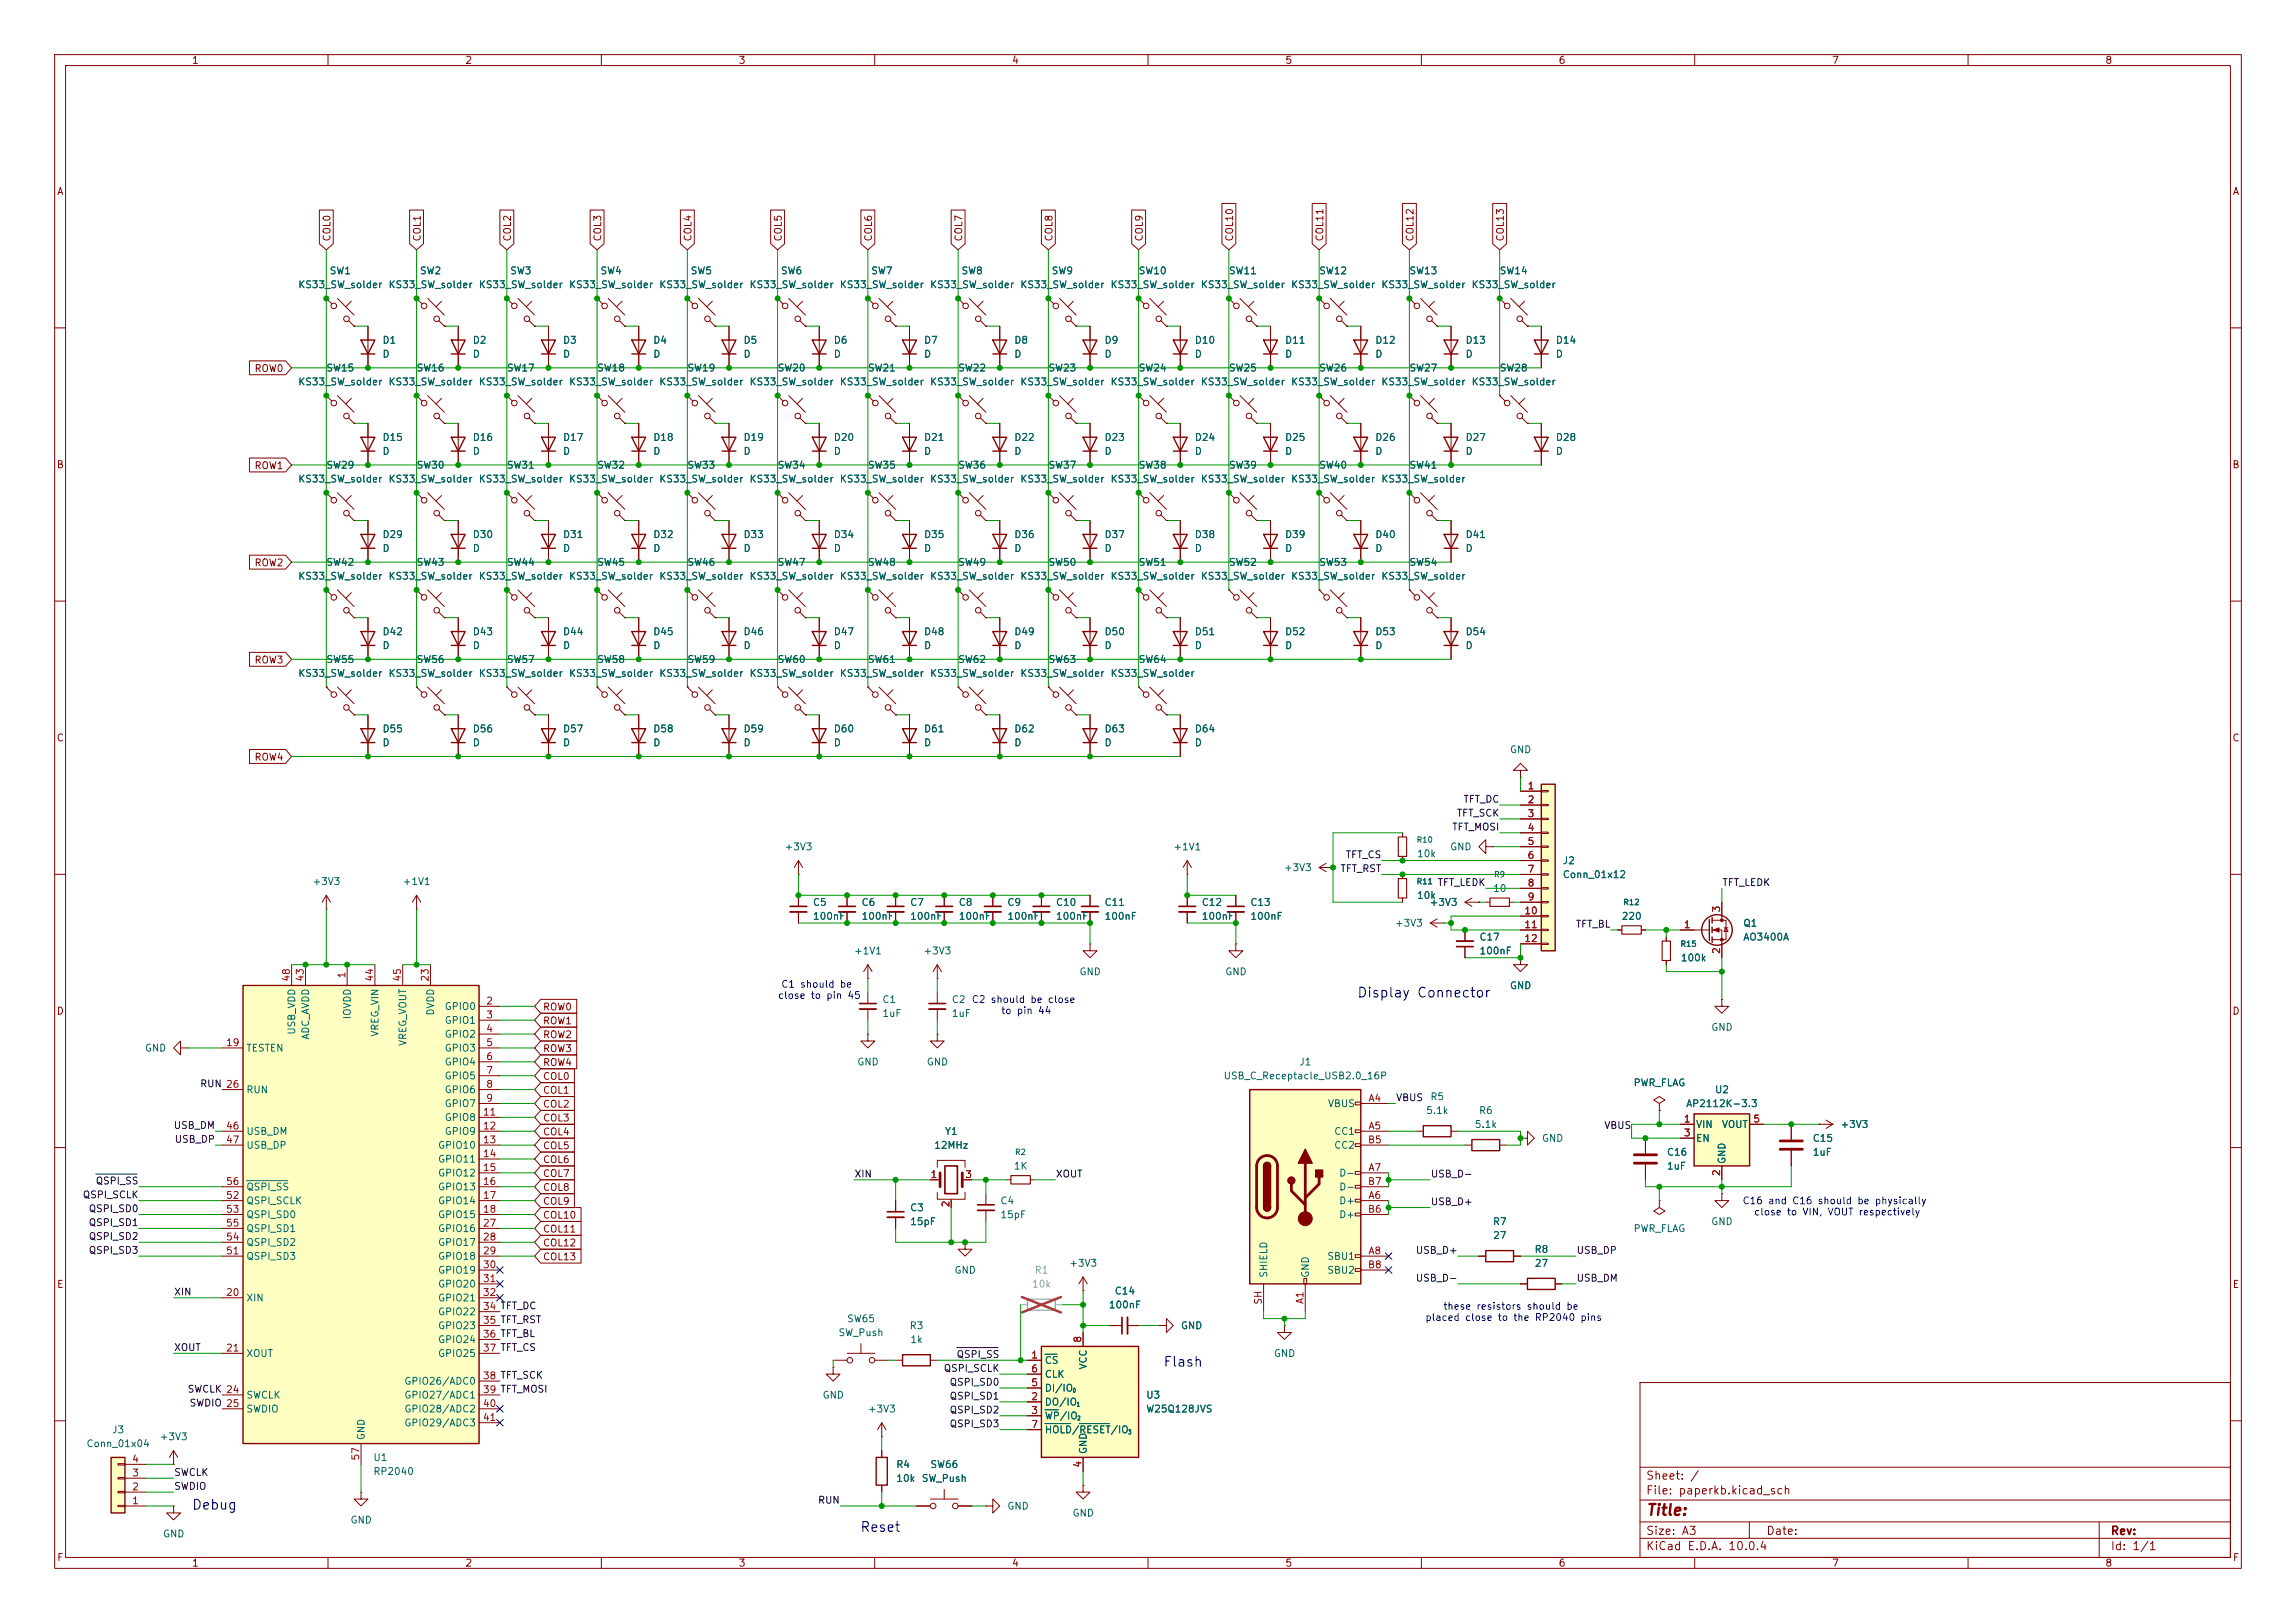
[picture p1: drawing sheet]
<svg xmlns="http://www.w3.org/2000/svg" width="420mm" height="297mm" viewBox="0 0 420 297" stroke-linecap="round" stroke-linejoin="round" font-family="sans-serif">
<defs><g id="words">
<text font-size="2" fill="#840000" x="301" y="277.8">Title:</text>
<g font-size="1.8" fill="#0000c2">
<text x="248.1" y="183">Display Connector</text>
<text x="212.7" y="250.5">Flash</text>
<text x="35" y="276.7">Debug</text>
<text x="157.2" y="280.8">Reset</text>
</g>
<g font-size="1.5" fill="#840000">
<text x="301" y="273.8">File: paperkb.kicad_sch</text>
<text x="301" y="271.1">Sheet: /</text>
<text x="301" y="281.2">Size: A3</text>
<text x="323" y="281.2">Date:</text>
<text x="386" y="281.2">Rev:</text>
<text x="301" y="284">KiCad E.D.A. 10.0.4</text>
<text x="386" y="284">Id: 1/1</text>
</g>
<g font-size="1.3" fill="#840000">
<text x="35" y="12">1</text>
<text x="85" y="12">2</text>
<text x="135" y="12">3</text>
<text x="185" y="12">4</text>
<text x="235" y="12">5</text>
<text x="285" y="12">6</text>
<text x="335" y="12">7</text>
<text x="385" y="12">8</text>
<text x="10.3" y="36">A</text>
<text x="408.3" y="36">A</text>
<text x="60.8" y="44.3" transform="rotate(-90 60.8 44.3)">COL0</text>
<text x="77.3" y="44.3" transform="rotate(-90 77.3 44.3)">COL1</text>
<text x="93.8" y="44.3" transform="rotate(-90 93.8 44.3)">COL2</text>
<text x="110.3" y="44.3" transform="rotate(-90 110.3 44.3)">COL3</text>
<text x="126.8" y="44.3" transform="rotate(-90 126.8 44.3)">COL4</text>
<text x="143.3" y="44.3" transform="rotate(-90 143.3 44.3)">COL5</text>
<text x="159.8" y="44.3" transform="rotate(-90 159.8 44.3)">COL6</text>
<text x="176.3" y="44.3" transform="rotate(-90 176.3 44.3)">COL7</text>
<text x="192.8" y="44.3" transform="rotate(-90 192.8 44.3)">COL8</text>
<text x="209.3" y="44.3" transform="rotate(-90 209.3 44.3)">COL9</text>
<text x="225.9" y="44.3" transform="rotate(-90 225.9 44.3)">COL10</text>
<text x="242.4" y="44.3" transform="rotate(-90 242.4 44.3)">COL11</text>
<text x="258.9" y="44.3" transform="rotate(-90 258.9 44.3)">COL12</text>
<text x="275.4" y="44.3" transform="rotate(-90 275.4 44.3)">COL13</text>
<text x="46.4" y="68.4">ROW0</text>
<text x="10.3" y="86">B</text>
<text x="46.4" y="86.2">ROW1</text>
<text x="408.2" y="86">B</text>
<text x="46.4" y="103.9">ROW2</text>
<text x="46.4" y="121.7">ROW3</text>
<text x="10.3" y="136">C</text>
<text x="408.2" y="136">C</text>
<text x="46.4" y="139.5">ROW4</text>
<text x="10.3" y="186">D</text>
<text x="99.2" y="185.2">ROW0</text>
<text x="408.2" y="186">D</text>
<text x="99.2" y="187.8">ROW1</text>
<text x="99.2" y="190.3">ROW2</text>
<text x="99.2" y="197.9">COL0</text>
<text x="99.2" y="195.4">ROW4</text>
<text x="99.2" y="192.8">ROW3</text>
<text x="99.2" y="203">COL2</text>
<text x="99.2" y="200.5">COL1</text>
<text x="99.2" y="208.1">COL4</text>
<text x="99.2" y="205.5">COL3</text>
<text x="99.2" y="215.7">COL7</text>
<text x="99.2" y="210.6">COL5</text>
<text x="99.2" y="213.2">COL6</text>
<text x="99.2" y="220.8">COL9</text>
<text x="99.2" y="218.2">COL8</text>
<text x="99.2" y="223.3">COL10</text>
<text x="99.2" y="225.9">COL11</text>
<text x="99.2" y="228.4">COL12</text>
<text x="99.2" y="230.9">COL13</text>
<text x="10.3" y="236">E</text>
<text x="408.3" y="236">E</text>
<text x="10.3" y="286">F</text>
<text x="35" y="287">1</text>
<text x="85" y="287">2</text>
<text x="135" y="287">3</text>
<text x="185" y="287">4</text>
<text x="235" y="287">5</text>
<text x="285" y="287">6</text>
<text x="335" y="287">7</text>
<text x="385" y="287">8</text>
<text x="408.3" y="286">F</text>
</g>
<g font-size="1.3" fill="#006464">
<text x="54.4" y="53">KS33_SW_solder</text>
<text x="60.2" y="50.5">SW1</text>
<text x="71" y="53">KS33_SW_solder</text>
<text x="76.7" y="50.5">SW2</text>
<text x="87.5" y="53">KS33_SW_solder</text>
<text x="93.2" y="50.5">SW3</text>
<text x="104" y="53">KS33_SW_solder</text>
<text x="109.7" y="50.5">SW4</text>
<text x="120.5" y="53">KS33_SW_solder</text>
<text x="126.2" y="50.5">SW5</text>
<text x="137" y="53">KS33_SW_solder</text>
<text x="142.7" y="50.5">SW6</text>
<text x="153.5" y="53">KS33_SW_solder</text>
<text x="159.3" y="50.5">SW7</text>
<text x="170" y="53">KS33_SW_solder</text>
<text x="175.8" y="50.5">SW8</text>
<text x="186.5" y="53">KS33_SW_solder</text>
<text x="192.3" y="50.5">SW9</text>
<text x="203" y="53">KS33_SW_solder</text>
<text x="208.2" y="50.5">SW10</text>
<text x="219.5" y="53">KS33_SW_solder</text>
<text x="224.7" y="50.5">SW11</text>
<text x="236.1" y="53">KS33_SW_solder</text>
<text x="241.2" y="50.5">SW12</text>
<text x="252.6" y="53">KS33_SW_solder</text>
<text x="257.7" y="50.5">SW13</text>
<text x="269.1" y="53">KS33_SW_solder</text>
<text x="274.2" y="50.5">SW14</text>
<text x="69.9" y="63.2">D1</text>
<text x="69.9" y="65.7">D</text>
<text x="86.4" y="63.2">D2</text>
<text x="86.4" y="65.7">D</text>
<text x="102.9" y="63.2">D3</text>
<text x="102.9" y="65.7">D</text>
<text x="119.4" y="63.2">D4</text>
<text x="119.4" y="65.7">D</text>
<text x="135.9" y="63.2">D5</text>
<text x="135.9" y="65.7">D</text>
<text x="152.4" y="63.2">D6</text>
<text x="152.4" y="65.7">D</text>
<text x="168.9" y="63.2">D7</text>
<text x="168.9" y="65.7">D</text>
<text x="185.4" y="63.2">D8</text>
<text x="185.4" y="65.7">D</text>
<text x="201.9" y="63.2">D9</text>
<text x="201.9" y="65.7">D</text>
<text x="218.4" y="63.2">D10</text>
<text x="218.4" y="65.7">D</text>
<text x="235" y="63.2">D11</text>
<text x="235" y="65.7">D</text>
<text x="251.5" y="63.2">D12</text>
<text x="251.5" y="65.7">D</text>
<text x="268" y="63.2">D13</text>
<text x="268" y="65.7">D</text>
<text x="284.5" y="63.2">D14</text>
<text x="284.5" y="65.7">D</text>
<text x="54.4" y="70.8">KS33_SW_solder</text>
<text x="59.6" y="68.3">SW15</text>
<text x="71" y="70.8">KS33_SW_solder</text>
<text x="76.1" y="68.3">SW16</text>
<text x="87.5" y="70.8">KS33_SW_solder</text>
<text x="92.6" y="68.3">SW17</text>
<text x="104" y="70.8">KS33_SW_solder</text>
<text x="109.1" y="68.3">SW18</text>
<text x="120.5" y="70.8">KS33_SW_solder</text>
<text x="125.6" y="68.3">SW19</text>
<text x="137" y="70.8">KS33_SW_solder</text>
<text x="142.1" y="68.3">SW20</text>
<text x="153.5" y="70.8">KS33_SW_solder</text>
<text x="158.6" y="68.3">SW21</text>
<text x="170" y="70.8">KS33_SW_solder</text>
<text x="175.2" y="68.3">SW22</text>
<text x="186.5" y="70.8">KS33_SW_solder</text>
<text x="191.7" y="68.3">SW23</text>
<text x="203" y="70.8">KS33_SW_solder</text>
<text x="208.2" y="68.3">SW24</text>
<text x="219.5" y="70.8">KS33_SW_solder</text>
<text x="224.7" y="68.3">SW25</text>
<text x="236.1" y="70.8">KS33_SW_solder</text>
<text x="241.2" y="68.3">SW26</text>
<text x="252.6" y="70.8">KS33_SW_solder</text>
<text x="257.7" y="68.3">SW27</text>
<text x="269.1" y="70.8">KS33_SW_solder</text>
<text x="274.2" y="68.3">SW28</text>
<text x="69.9" y="81">D15</text>
<text x="69.9" y="83.5">D</text>
<text x="86.4" y="81">D16</text>
<text x="86.4" y="83.5">D</text>
<text x="102.9" y="81">D17</text>
<text x="102.9" y="83.5">D</text>
<text x="119.4" y="81">D18</text>
<text x="119.4" y="83.5">D</text>
<text x="135.9" y="81">D19</text>
<text x="135.9" y="83.5">D</text>
<text x="152.4" y="81">D20</text>
<text x="152.4" y="83.5">D</text>
<text x="168.9" y="81">D21</text>
<text x="168.9" y="83.5">D</text>
<text x="185.4" y="81">D22</text>
<text x="185.4" y="83.5">D</text>
<text x="201.9" y="81">D23</text>
<text x="201.9" y="83.5">D</text>
<text x="218.4" y="81">D24</text>
<text x="218.4" y="83.5">D</text>
<text x="235" y="81">D25</text>
<text x="235" y="83.5">D</text>
<text x="251.5" y="81">D26</text>
<text x="251.5" y="83.5">D</text>
<text x="268" y="81">D27</text>
<text x="268" y="83.5">D</text>
<text x="284.5" y="81">D28</text>
<text x="284.5" y="83.5">D</text>
<text x="54.4" y="88.6">KS33_SW_solder</text>
<text x="59.6" y="86.1">SW29</text>
<text x="71" y="88.6">KS33_SW_solder</text>
<text x="76.1" y="86.1">SW30</text>
<text x="87.5" y="88.6">KS33_SW_solder</text>
<text x="92.6" y="86.1">SW31</text>
<text x="104" y="88.6">KS33_SW_solder</text>
<text x="109.1" y="86.1">SW32</text>
<text x="120.5" y="88.6">KS33_SW_solder</text>
<text x="125.6" y="86.1">SW33</text>
<text x="137" y="88.6">KS33_SW_solder</text>
<text x="142.1" y="86.1">SW34</text>
<text x="153.5" y="88.6">KS33_SW_solder</text>
<text x="158.6" y="86.1">SW35</text>
<text x="170" y="88.6">KS33_SW_solder</text>
<text x="175.2" y="86.1">SW36</text>
<text x="186.5" y="88.6">KS33_SW_solder</text>
<text x="191.7" y="86.1">SW37</text>
<text x="203" y="88.6">KS33_SW_solder</text>
<text x="208.2" y="86.1">SW38</text>
<text x="219.5" y="88.6">KS33_SW_solder</text>
<text x="224.7" y="86.1">SW39</text>
<text x="236.1" y="88.6">KS33_SW_solder</text>
<text x="241.2" y="86.1">SW40</text>
<text x="252.6" y="88.6">KS33_SW_solder</text>
<text x="257.7" y="86.1">SW41</text>
<text x="69.9" y="98.8">D29</text>
<text x="69.9" y="101.3">D</text>
<text x="86.4" y="98.8">D30</text>
<text x="86.4" y="101.3">D</text>
<text x="102.9" y="98.8">D31</text>
<text x="102.9" y="101.3">D</text>
<text x="119.4" y="98.8">D32</text>
<text x="119.4" y="101.3">D</text>
<text x="135.9" y="98.8">D33</text>
<text x="135.9" y="101.3">D</text>
<text x="152.4" y="98.8">D34</text>
<text x="152.4" y="101.3">D</text>
<text x="168.9" y="98.8">D35</text>
<text x="168.9" y="101.3">D</text>
<text x="185.4" y="98.8">D36</text>
<text x="185.4" y="101.3">D</text>
<text x="201.9" y="98.8">D37</text>
<text x="201.9" y="101.3">D</text>
<text x="218.4" y="98.8">D38</text>
<text x="218.4" y="101.3">D</text>
<text x="235" y="98.8">D39</text>
<text x="235" y="101.3">D</text>
<text x="251.5" y="98.8">D40</text>
<text x="251.5" y="101.3">D</text>
<text x="268" y="98.8">D41</text>
<text x="268" y="101.3">D</text>
<text x="54.4" y="106.4">KS33_SW_solder</text>
<text x="59.6" y="103.8">SW42</text>
<text x="71" y="106.4">KS33_SW_solder</text>
<text x="76.1" y="103.8">SW43</text>
<text x="87.5" y="106.4">KS33_SW_solder</text>
<text x="92.6" y="103.8">SW44</text>
<text x="104" y="106.4">KS33_SW_solder</text>
<text x="109.1" y="103.8">SW45</text>
<text x="120.5" y="106.4">KS33_SW_solder</text>
<text x="125.6" y="103.8">SW46</text>
<text x="137" y="106.4">KS33_SW_solder</text>
<text x="142.1" y="103.8">SW47</text>
<text x="153.5" y="106.4">KS33_SW_solder</text>
<text x="158.6" y="103.8">SW48</text>
<text x="170" y="106.4">KS33_SW_solder</text>
<text x="175.2" y="103.8">SW49</text>
<text x="186.5" y="106.4">KS33_SW_solder</text>
<text x="191.7" y="103.8">SW50</text>
<text x="203" y="106.4">KS33_SW_solder</text>
<text x="208.2" y="103.8">SW51</text>
<text x="219.5" y="106.4">KS33_SW_solder</text>
<text x="224.7" y="103.8">SW52</text>
<text x="236.1" y="106.4">KS33_SW_solder</text>
<text x="241.2" y="103.8">SW53</text>
<text x="252.6" y="106.4">KS33_SW_solder</text>
<text x="257.7" y="103.8">SW54</text>
<text x="69.9" y="116.5">D42</text>
<text x="69.9" y="119.1">D</text>
<text x="86.4" y="116.5">D43</text>
<text x="86.4" y="119.1">D</text>
<text x="102.9" y="116.5">D44</text>
<text x="102.9" y="119.1">D</text>
<text x="119.4" y="116.5">D45</text>
<text x="119.4" y="119.1">D</text>
<text x="135.9" y="116.5">D46</text>
<text x="135.9" y="119.1">D</text>
<text x="152.4" y="116.5">D47</text>
<text x="152.4" y="119.1">D</text>
<text x="168.9" y="116.5">D48</text>
<text x="168.9" y="119.1">D</text>
<text x="185.4" y="116.5">D49</text>
<text x="185.4" y="119.1">D</text>
<text x="201.9" y="116.5">D50</text>
<text x="201.9" y="119.1">D</text>
<text x="218.4" y="116.5">D51</text>
<text x="218.4" y="119.1">D</text>
<text x="235" y="116.5">D52</text>
<text x="235" y="119.1">D</text>
<text x="251.5" y="116.5">D53</text>
<text x="251.5" y="119.1">D</text>
<text x="268" y="116.5">D54</text>
<text x="268" y="119.1">D</text>
<text x="54.4" y="124.2">KS33_SW_solder</text>
<text x="59.6" y="121.6">SW55</text>
<text x="71" y="124.2">KS33_SW_solder</text>
<text x="76.1" y="121.6">SW56</text>
<text x="87.5" y="124.2">KS33_SW_solder</text>
<text x="92.6" y="121.6">SW57</text>
<text x="104" y="124.2">KS33_SW_solder</text>
<text x="109.1" y="121.6">SW58</text>
<text x="120.5" y="124.2">KS33_SW_solder</text>
<text x="125.6" y="121.6">SW59</text>
<text x="137" y="124.2">KS33_SW_solder</text>
<text x="142.1" y="121.6">SW60</text>
<text x="153.5" y="124.2">KS33_SW_solder</text>
<text x="158.6" y="121.6">SW61</text>
<text x="170" y="124.2">KS33_SW_solder</text>
<text x="175.2" y="121.6">SW62</text>
<text x="186.5" y="124.2">KS33_SW_solder</text>
<text x="191.7" y="121.6">SW63</text>
<text x="203" y="124.2">KS33_SW_solder</text>
<text x="208.2" y="121.6">SW64</text>
<text x="69.9" y="134.3">D55</text>
<text x="69.9" y="136.9">D</text>
<text x="86.4" y="134.3">D56</text>
<text x="86.4" y="136.9">D</text>
<text x="102.9" y="134.3">D57</text>
<text x="102.9" y="136.9">D</text>
<text x="119.4" y="134.3">D58</text>
<text x="119.4" y="136.9">D</text>
<text x="135.9" y="134.3">D59</text>
<text x="135.9" y="136.9">D</text>
<text x="152.4" y="134.3">D60</text>
<text x="152.4" y="136.9">D</text>
<text x="168.9" y="134.3">D61</text>
<text x="168.9" y="136.9">D</text>
<text x="185.4" y="134.3">D62</text>
<text x="185.4" y="136.9">D</text>
<text x="201.9" y="134.3">D63</text>
<text x="201.9" y="136.9">D</text>
<text x="218.4" y="134.3">D64</text>
<text x="218.4" y="136.9">D</text>
<text x="276.1" y="138.1">GND</text>
<text x="143.4" y="155.9">+3V3</text>
<text x="214.5" y="155.9">+1V1</text>
<text x="265.2" y="155.9">GND</text>
<text x="234.7" y="159.7">+3V3</text>
<text x="259.1" y="157.2">10k</text>
<text x="285.8" y="158.5">J2</text>
<text x="285.8" y="161">Conn_01x12</text>
<text x="57" y="162.3">+3V3</text>
<text x="73.6" y="162.3">+1V1</text>
<text x="148.6" y="166.1">C5</text>
<text x="157.5" y="166.1">C6</text>
<text x="166.4" y="166.1">C7</text>
<text x="175.3" y="166.1">C8</text>
<text x="184.2" y="166.1">C9</text>
<text x="193" y="166.1">C10</text>
<text x="201.9" y="166.1">C11</text>
<text x="219.7" y="166.1">C12</text>
<text x="228.6" y="166.1">C13</text>
<text x="259.1" y="164.8">10k</text>
<text x="261.4" y="166.1">+3V3</text>
<text x="273" y="163.5">10</text>
<text x="148.6" y="168.6">100nF</text>
<text x="157.5" y="168.6">100nF</text>
<text x="166.4" y="168.6">100nF</text>
<text x="175.3" y="168.6">100nF</text>
<text x="184.2" y="168.6">100nF</text>
<text x="193" y="168.6">100nF</text>
<text x="201.9" y="168.6">100nF</text>
<text x="219.7" y="168.6">100nF</text>
<text x="228.6" y="168.6">100nF</text>
<text x="255.1" y="169.9">+3V3</text>
<text x="270.5" y="172.4">C17</text>
<text x="296.5" y="168.6">220</text>
<text x="318.8" y="172.4">AO3400A</text>
<text x="318.8" y="169.9">Q1</text>
<text x="156.1" y="175">+1V1</text>
<text x="168.8" y="175">+3V3</text>
<text x="197.4" y="178.8">GND</text>
<text x="224" y="178.8">GND</text>
<text x="270.5" y="175">100nF</text>
<text x="307.3" y="176.2">100k</text>
<text x="79.7" y="185.9" transform="rotate(-90 79.7 185.9)">DVDD</text>
<text x="81.2" y="185.1">GPIO0</text>
<text x="161.3" y="183.9">C1</text>
<text x="174" y="183.9">C2</text>
<text x="276.1" y="181.3">GND</text>
<text x="54.3" y="189.5" transform="rotate(-90 54.3 189.5)">USB_VDD</text>
<text x="56.9" y="190.4" transform="rotate(-90 56.9 190.4)">ADC_AVDD</text>
<text x="64.5" y="186.6" transform="rotate(-90 64.5 186.6)">IOVDD</text>
<text x="69.6" y="189.8" transform="rotate(-90 69.6 189.8)">VREG_VIN</text>
<text x="74.6" y="191.5" transform="rotate(-90 74.6 191.5)">VREG_VOUT</text>
<text x="81.2" y="187.7">GPIO1</text>
<text x="81.2" y="190.2">GPIO2</text>
<text x="161.3" y="186.4">1uF</text>
<text x="174" y="186.4">1uF</text>
<text x="312.9" y="188.9">GND</text>
<text x="26.4" y="192.7">GND</text>
<text x="45" y="192.7">TESTEN</text>
<text x="81.2" y="192.7">GPIO3</text>
<text x="81.2" y="195.3">GPIO4</text>
<text x="81.2" y="197.8">GPIO5</text>
<text x="156.7" y="195.3">GND</text>
<text x="169.4" y="195.3">GND</text>
<text x="223.7" y="197.8">USB_C_Receptacle_USB2.0_16P</text>
<text x="237.6" y="195.3">J1</text>
<text x="45" y="200.4">RUN</text>
<text x="81.2" y="200.4">GPIO6</text>
<text x="81.2" y="202.9">GPIO7</text>
<text x="242.8" y="202.9">VBUS</text>
<text x="261.5" y="201.6">R5</text>
<text x="298.7" y="199.1">PWR_FLAG</text>
<text x="308.3" y="202.9">AP2112K-3.3</text>
<text x="313.6" y="200.4">U2</text>
<text x="45" y="208">USB_DM</text>
<text x="81.2" y="205.4">GPIO8</text>
<text x="81.2" y="208">GPIO9</text>
<text x="172.7" y="208">Y1</text>
<text x="244" y="208">CC1</text>
<text x="260.8" y="204.2">5.1k</text>
<text x="269.7" y="206.7">5.1k</text>
<text x="270.4" y="204.2">R6</text>
<text x="281.9" y="209.3">GND</text>
<text x="310.1" y="206.7">VIN</text>
<text x="310.1" y="209.3">EN</text>
<text x="314.9" y="206.7">VOUT</text>
<text x="331.5" y="209.3">C15</text>
<text x="336.6" y="206.7">+3V3</text>
<text x="45" y="210.5">USB_DP</text>
<text x="80" y="210.5">GPIO10</text>
<text x="80" y="213.1">GPIO11</text>
<text x="80" y="215.6">GPIO12</text>
<text x="170.8" y="210.5">12MHz</text>
<text x="185.3" y="214.3">1K</text>
<text x="244" y="210.5">CC2</text>
<text x="244.9" y="215.6">D-</text>
<text x="304.8" y="214.3">1uF</text>
<text x="304.8" y="211.8">C16</text>
<text x="315.9" y="213.1" transform="rotate(-90 315.9 213.1)">GND</text>
<text x="331.5" y="211.8">1uF</text>
<text x="45" y="220.7">QSPI_SCLK</text>
<text x="45" y="218.1">QSPI_SS</text>
<text x="80" y="218.1">GPIO13</text>
<text x="80" y="220.7">GPIO14</text>
<text x="166.4" y="222">C3</text>
<text x="182.9" y="220.7">C4</text>
<text x="244.9" y="220.7">D+</text>
<text x="244.9" y="218.1">D-</text>
<text x="45" y="223.2">QSPI_SD0</text>
<text x="45" y="225.8">QSPI_SD1</text>
<text x="80" y="223.2">GPIO15</text>
<text x="80" y="225.8">GPIO16</text>
<text x="166.4" y="224.5">15pF</text>
<text x="182.9" y="223.2">15pF</text>
<text x="244.9" y="223.2">D+</text>
<text x="273" y="224.5">R7</text>
<text x="273" y="227">27</text>
<text x="298.7" y="225.8">PWR_FLAG</text>
<text x="312.9" y="224.5">GND</text>
<text x="45" y="230.8">QSPI_SD3</text>
<text x="45" y="228.3">QSPI_SD2</text>
<text x="80" y="228.3">GPIO17</text>
<text x="80" y="230.8">GPIO18</text>
<text x="80" y="233.4">GPIO19</text>
<text x="174.5" y="233.4">GND</text>
<text x="195.5" y="232.1">+3V3</text>
<text x="232.1" y="233.9" transform="rotate(-90 232.1 233.9)">SHIELD</text>
<text x="239.7" y="233.9" transform="rotate(-90 239.7 233.9)">GND</text>
<text x="242.7" y="230.8">SBU1</text>
<text x="242.7" y="233.4">SBU2</text>
<text x="280.6" y="229.6">R8</text>
<text x="280.6" y="232.1">27</text>
<text x="45" y="238.5">XIN</text>
<text x="80" y="235.9">GPIO20</text>
<text x="80" y="238.5">GPIO21</text>
<text x="202.7" y="239.7">100nF</text>
<text x="203.8" y="237.2">C14</text>
<text x="80" y="241">GPIO22</text>
<text x="80" y="243.5">GPIO23</text>
<text x="153.3" y="244.8">SW_Push</text>
<text x="154.8" y="242.3">SW65</text>
<text x="166.3" y="243.5">R3</text>
<text x="215.9" y="243.5">GND</text>
<text x="45" y="248.6">XOUT</text>
<text x="80" y="246.1">GPIO24</text>
<text x="80" y="248.6">GPIO25</text>
<text x="166.4" y="246.1">1k</text>
<text x="191" y="249.9">CS</text>
<text x="199.1" y="250.7" transform="rotate(-90 199.1 250.7)">VCC</text>
<text x="232.9" y="248.6">GND</text>
<text x="45" y="256.2">SWCLK</text>
<text x="73.9" y="253.7">GPIO26/ADC0</text>
<text x="73.9" y="256.2">GPIO27/ADC1</text>
<text x="150.4" y="256.2">GND</text>
<text x="191" y="257.5">DO/IO</text>
<text x="191" y="255">DI/IO</text>
<text x="191" y="252.4">CLK</text>
<text x="209.6" y="256.2">U3</text>
<text x="20.4" y="262.6">J3</text>
<text x="29.1" y="263.9">+3V3</text>
<text x="45" y="258.8">SWDIO</text>
<text x="67" y="263.7" transform="rotate(-90 67 263.7)">GND</text>
<text x="73.9" y="258.8">GPIO28/ADC2</text>
<text x="73.9" y="261.3">GPIO29/ADC3</text>
<text x="158.6" y="258.8">+3V3</text>
<text x="191" y="260.1">WP/IO</text>
<text x="191" y="262.6">HOLD/RESET/IO</text>
<text x="209.6" y="258.8">W25Q128JVS</text>
<text x="15.7" y="265.1">Conn_01x04</text>
<text x="68.2" y="267.7">U1</text>
<text x="163.8" y="268.9">R4</text>
<text x="170.1" y="268.9">SW66</text>
<text x="199.1" y="266.2" transform="rotate(-90 199.1 266.2)">GND</text>
<text x="68.2" y="270.2">RP2040</text>
<text x="163.8" y="271.5">10k</text>
<text x="168.5" y="271.5">SW_Push</text>
<text x="29.7" y="281.6">GND</text>
<text x="64" y="279.1">GND</text>
<text x="184.2" y="276.6">GND</text>
<text x="196.1" y="277.8">GND</text>
</g>
<g font-size="1.3" fill="#0f0f0f">
<text x="266.4" y="149.7">TFT_SCK</text>
<text x="267.6" y="147.2">TFT_DC</text>
<text x="265.5" y="152.3">TFT_MOSI</text>
<text x="245.1" y="159.9">TFT_RST</text>
<text x="246.1" y="157.4">TFT_CS</text>
<text x="262.9" y="162.4">TFT_LEDK</text>
<text x="315" y="162.4">TFT_LEDK</text>
<text x="288.1" y="170.1">TFT_BL</text>
<text x="36.5" y="199.3">RUN 26</text>
<text x="255.3" y="201.8">VBUS</text>
<text x="31.7" y="206.9">USB_DM</text>
<text x="31.8" y="209.4">USB_DP</text>
<text x="293.3" y="206.9">VBUS</text>
<text x="156.2" y="215.8">XIN</text>
<text x="193" y="215.8">XOUT</text>
<text x="261.6" y="215.8">USB_D-</text>
<text x="15" y="219.6">QSPI_SCLK</text>
<text x="17.4" y="217">QSPI_SS</text>
<text x="261.6" y="220.9">USB_D+</text>
<text x="16.1" y="224.7">QSPI_SD1</text>
<text x="16.1" y="222.1">QSPI_SD0</text>
<text x="16.1" y="227.2">QSPI_SD2</text>
<text x="16.1" y="229.7">QSPI_SD3</text>
<text x="258.9" y="229.7">USB_D+</text>
<text x="288.3" y="229.7">USB_DP</text>
<text x="31.7" y="237.4">XIN</text>
<text x="258.9" y="234.8">USB_D-</text>
<text x="288.3" y="234.8">USB_DM</text>
<text x="31.7" y="247.5">XOUT</text>
<text x="172.5" y="251.3">QSPI_SCLK</text>
<text x="174.9" y="248.8">QSPI_SS</text>
<text x="34.2" y="255.1">SWCLK 24</text>
<text x="34.6" y="257.7">SWDIO 25</text>
<text x="173.6" y="253.9">QSPI_SD0</text>
<text x="173.6" y="256.4">QSPI_SD1</text>
<text x="173.6" y="259">QSPI_SD2</text>
<text x="173.6" y="261.5">QSPI_SD3</text>
<text x="31.7" y="272.9">SWDIO</text>
<text x="31.7" y="270.4">SWCLK</text>
<text x="149.5" y="275.5">RUN</text>
</g>
<g font-size="1.3" fill="#a90000">
<text x="279.3" y="144.8">1</text>
<text x="279.3" y="147.3">2</text>
<text x="279.3" y="149.8">3</text>
<text x="279.3" y="152.4">4</text>
<text x="279.3" y="154.9">5</text>
<text x="279.3" y="157.5">6</text>
<text x="279.3" y="160">7</text>
<text x="278.7" y="167.6">10</text>
<text x="279.3" y="162.5">8</text>
<text x="279.3" y="165.1">9</text>
<text x="314.9" y="167.1" transform="rotate(-90 314.9 167.1)">3</text>
<text x="278.7" y="170.2">11</text>
<text x="278.7" y="172.7">12</text>
<text x="307.9" y="170.2">1</text>
<text x="53.3" y="179.7" transform="rotate(-90 53.3 179.7)">48</text>
<text x="55.9" y="179.7" transform="rotate(-90 55.9 179.7)">43</text>
<text x="63.5" y="179.1" transform="rotate(-90 63.5 179.1)">1</text>
<text x="68.6" y="179.7" transform="rotate(-90 68.6 179.7)">44</text>
<text x="73.6" y="179.7" transform="rotate(-90 73.6 179.7)">45</text>
<text x="78.7" y="179.7" transform="rotate(-90 78.7 179.7)">23</text>
<text x="314.9" y="174.7" transform="rotate(-90 314.9 174.7)">2</text>
<text x="88.8" y="184.1">2</text>
<text x="41.2" y="191.7">19</text>
<text x="88.8" y="186.7">3</text>
<text x="88.8" y="189.2">4</text>
<text x="88.8" y="191.7">5</text>
<text x="88.8" y="194.3">6</text>
<text x="88.8" y="196.8">7</text>
<text x="88.8" y="199.4">8</text>
<text x="88.8" y="201.9">9</text>
<text x="250.2" y="201.9">A4</text>
<text x="41.2" y="207">46</text>
<text x="41.2" y="209.5">47</text>
<text x="88.2" y="204.4">11</text>
<text x="88.2" y="207">12</text>
<text x="88.2" y="209.5">13</text>
<text x="250.1" y="209.5">B5</text>
<text x="250.2" y="207">A5</text>
<text x="307.9" y="205.7">1</text>
<text x="307.9" y="208.3">3</text>
<text x="320.6" y="205.7">5</text>
<text x="88.2" y="212.1">14</text>
<text x="88.2" y="214.6">15</text>
<text x="170.1" y="215.9">1</text>
<text x="176.5" y="215.9">3</text>
<text x="250.2" y="214.6">A7</text>
<text x="314.9" y="215.3" transform="rotate(-90 314.9 215.3)">2</text>
<text x="41.2" y="219.7">52</text>
<text x="41.2" y="217.1">56</text>
<text x="88.2" y="217.1">16</text>
<text x="88.2" y="219.7">17</text>
<text x="174" y="221.1" transform="rotate(-90 174 221.1)">2</text>
<text x="250.1" y="217.1">B7</text>
<text x="250.2" y="219.7">A6</text>
<text x="41.2" y="222.2">53</text>
<text x="41.2" y="227.3">54</text>
<text x="41.2" y="224.8">55</text>
<text x="88.2" y="222.2">18</text>
<text x="88.2" y="224.8">27</text>
<text x="88.2" y="227.3">28</text>
<text x="250.1" y="222.2">B6</text>
<text x="41.2" y="229.8">51</text>
<text x="88.2" y="229.8">29</text>
<text x="88.2" y="232.4">30</text>
<text x="250.1" y="232.4">B8</text>
<text x="250.2" y="229.8">A8</text>
<text x="41.2" y="237.5">20</text>
<text x="88.2" y="234.9">31</text>
<text x="88.2" y="237.5">32</text>
<text x="231.1" y="238.9" transform="rotate(-90 231.1 238.9)">SH</text>
<text x="238.7" y="238.7" transform="rotate(-90 238.7 238.7)">A1</text>
<text x="88.2" y="240">34 TFT_DC</text>
<text x="88.2" y="242.5">35 TFT_RST</text>
<text x="88.2" y="245.1">36 TFT_BL</text>
<text x="198.1" y="245.8" transform="rotate(-90 198.1 245.8)">8</text>
<text x="41.2" y="247.6">21</text>
<text x="88.2" y="247.6">37 TFT_CS</text>
<text x="188.5" y="248.9">1</text>
<text x="188.5" y="251.4">6</text>
<text x="88.2" y="252.7">38 TFT_SCK</text>
<text x="88.2" y="255.2">39 TFT_MOSI</text>
<text x="88.2" y="257.8">40</text>
<text x="188.5" y="256.5">2</text>
<text x="188.5" y="254">5</text>
<text x="88.2" y="260.3">41</text>
<text x="188.5" y="259.1">3</text>
<text x="188.5" y="261.6">7</text>
<text x="24.1" y="267.9">4</text>
<text x="66" y="267.4" transform="rotate(-90 66 267.4)">57</text>
<text x="198.1" y="268.7" transform="rotate(-90 198.1 268.7)">4</text>
<text x="24.1" y="275.6">1</text>
<text x="24.1" y="273">2</text>
<text x="24.1" y="270.5">3</text>
</g>
<g font-size="1.3" fill="#0000c2">
<text x="142.2" y="183.1">close to pin 45</text>
<text x="142.8" y="181.1">C1 should be</text>
<text x="177.7" y="183.8">C2 should be close</text>
<text x="183" y="185.9">to pin 44</text>
<text x="318.6" y="220.7">C16 and C16 should be physically</text>
<text x="320.8" y="222.7">close to VIN, VOUT respectively</text>
<text x="263.9" y="240">these resistors should be</text>
<text x="260.6" y="242">placed close to the RP2040 pins</text>
</g>
<g font-size="1.3" fill="#989898">
<text x="189.2" y="233.4">R1</text>
<text x="188.7" y="235.9">10k</text>
</g>
<g font-size="1" fill="#006464">
<text x="259" y="154.4">R10</text>
<text x="273.2" y="160.8">R9</text>
<text x="259" y="162.1">R11</text>
<text x="296.8" y="165.9">R12</text>
<text x="307.3" y="173.5">R15</text>
<text x="185.6" y="211.6">R2</text>
</g>
<g font-size=".8" fill="#006464">
<text x="196.1" y="255">0</text>
<text x="196.9" y="257.6">1</text>
<text x="197" y="260.1">2</text>
<text x="206.3" y="262.6">3</text>
</g>
</g></defs>
<g fill="none" stroke="#840000" stroke-width=".18">
<path d="M10 10h400v277h-400zM12 12h396v273h-396zM60 10v2M110 10v2M160 10v2M210 10v2M260 10v2M310 10v2M360 10v2M10 60h2M408 60h2M248.9 95.3v7.6"/>
<path d="M10 110h2M408 110h2M166.4 130.8v7.6M10 160h2M408 160h2M10 210h2M408 210h2M300 253h108v32h-108zM10 260h2M300 278.5h108M300 274.5h108M300 268.5h108"/>
<path d="M320 278.5v3M384 278.5v6.5M408 260h2M60 285v2M110 285v2M160 285v2M210 285v2M260 285v2M300 281.5h108M310 285v2M360 285v2"/>
</g>
<path d="M247.6 97.8h2.6l-1.3 2.5zM247.6 100.3h2.6M165.1 133.4h2.5l-1.2 2.5zM165.1 135.9h2.5" fill="none" stroke="#840000" stroke-width=".25"/>
<path d="M281.9 143.5h2.6v30.5h-2.6z" fill="#ffffc2"/>
<path d="M148.6 97.8h2.5l-1.2 2.5zM247.6 80h2.6l-1.3 2.6zM247.6 82.6h2.6M148.6 100.3h2.5M281.9 143.5h2.6v30.5h-2.6z" fill="none" stroke="#840000" stroke-width=".25"/>
<g fill="none" stroke="#840000" stroke-width=".18">
<path d="M224.8 72.4l1 1M224.8 72.4h.1M226.8 72.4l3.1 3M228.9 76.5l1 1M229.4 72.9l-1.1 1M229.9 77.5h.1M241.3 72.4l1 1M241.3 72.4h.1M243.3 72.4l3.1 3M245.4 76.5l1 1M245.9 72.9l-1 1M246.4 77.5h.1"/>
<path d="M248.9 77.5v7.6M142.2 90.2l1.1 1M142.2 90.2h.1M144.3 90.2l3 3M146.3 94.2l1 1.1M146.8 90.7l-1 1M147.3 95.3h.1M149.9 95.3v7.6M158.7 90.2l1.1 1M158.7 90.2h.1M160.8 90.2l3 3M162.8 94.2l1 1.1"/>
<path d="M163.3 90.7l-1 1M163.8 95.3h.1M224.8 90.2l1 1M224.8 90.2h.1M226.8 90.2l3.1 3M228.9 94.2l1 1.1M229.4 90.7l-1.1 1M229.9 95.3h.1M142.2 108l1.1 1M142.2 108h.1M144.3 108l3 3M146.3 112l1 1"/>
<path d="M146.8 108.5l-1 1M147.3 113h.1M158.7 108l1.1 1M158.7 108h.1M160.8 108l3 3M162.8 112l1 1M163.3 108.5l-1 1M163.8 113h.1M278.1 144.8h3.8M278.1 147.3h3.8M278.1 149.9h3.8M278.1 152.4h3.8"/>
<path d="M278.1 154.9h3.8M278.1 157.5h3.8M281.9 144.7h1.3v.2h-1.3zM281.9 147.2h1.3v.2h-1.3zM281.9 149.7h1.3v.3h-1.3zM281.9 152.3h1.3v.2h-1.3zM281.9 154.8h1.3v.3h-1.3zM281.9 157.4h1.3v.2h-1.3zM281.9 159.9h1.3v.2h-1.3zM278.1 160h3.8M278.1 162.6h3.8M278.1 165.1h3.8"/>
<path d="M278.1 167.6h3.8M278.1 170.2h3.8M278.1 172.7h3.8M281.9 162.4h1.3v.3h-1.3zM281.9 165h1.3v.2h-1.3zM281.9 167.5h1.3v.3h-1.3zM281.9 170.1h1.3v.2h-1.3zM281.9 172.6h1.3v.2h-1.3z"/>
<circle cx="226.2" cy="73.8" r=".51"/>
<circle cx="228.5" cy="76.1" r=".51"/>
<circle cx="242.7" cy="73.8" r=".51"/>
<circle cx="245" cy="76.1" r=".51"/>
<circle cx="143.6" cy="91.5" r=".51"/>
<circle cx="145.9" cy="93.9" r=".51"/>
<circle cx="160.1" cy="91.5" r=".51"/>
<circle cx="162.4" cy="93.9" r=".51"/>
<circle cx="226.2" cy="91.5" r=".51"/>
<circle cx="228.5" cy="93.9" r=".51"/>
<circle cx="143.6" cy="109.3" r=".51"/>
<circle cx="145.9" cy="111.7" r=".51"/>
<circle cx="160.1" cy="109.3" r=".51"/>
<circle cx="162.4" cy="111.7" r=".51"/>
</g>
<path d="M44.4 180.3h43.2v83.9h-43.2z" fill="#ffffc2"/>
<path d="M115.6 62.2h2.5l-1.3 2.6zM115.6 64.8h2.5M132.1 80h2.5l-1.3 2.6zM132.1 82.6h2.5M148.6 80h2.5l-1.2 2.6zM148.6 82.6h2.5M231.1 97.8h2.6l-1.3 2.5zM231.1 80h2.6l-1.3 2.6zM231.1 82.6h2.6M231.1 100.3h2.6M44.4 180.3h43.2v83.9h-43.2z" fill="none" stroke="#840000" stroke-width=".25"/>
<g fill="none" stroke="#840000" stroke-width=".18">
<path d="M109.2 54.6l1 1M109.2 54.6h.1M111.3 54.6l3 3.1M113.3 58.7l1 1M113.8 55.1l-1 1M114.3 59.7h.1M116.8 59.7v7.6M133.3 77.5v7.6M149.9 77.5v7.6M232.4 77.5v7.6M232.4 95.3v7.6M241.3 90.2l1 1"/>
<path d="M241.3 90.2h.1M243.3 90.2l3.1 3M245.4 94.2l1 1.1M245.9 90.7l-1 1M246.4 95.3h.1M142.2 125.7l1.1 1M142.2 125.7h.1M144.3 125.7l3 3.1M146.3 129.8l1 1M146.8 126.2l-1 1.1M147.3 130.8h.1M53.3 176.5v3.8"/>
<path d="M55.9 176.5v3.8M63.5 176.5v3.8M68.6 176.5v3.8M73.7 176.5v3.8M78.7 176.5v3.8M40.6 191.8h3.8M40.6 199.4h3.8M87.6 184.2h3.8M87.6 186.7h3.8M87.6 189.2h3.8M87.6 191.8h3.8M87.6 194.3h3.8"/>
<path d="M87.6 196.9h3.8M87.6 199.4h3.8M40.6 207h3.8M40.6 209.6h3.8M40.6 217.2h3.8M40.6 219.7h3.8M87.6 201.9h3.8M87.6 204.5h3.8M87.6 207h3.8M87.6 209.6h3.8M87.6 212.1h3.8M87.6 214.6h3.8"/>
<path d="M87.6 217.2h3.8M87.6 219.7h3.8M163.8 219.7v2M40.6 222.2h3.8M40.6 237.5h3.8M40.6 224.8h3.8M40.6 227.3h3.8M40.6 229.9h3.8M87.6 222.2h3.8M87.6 237.5h3.8M87.6 224.8h3.8M87.6 227.3h3.8"/>
<path d="M87.6 229.9h3.8M87.6 232.4h3.8M87.6 234.9h3.8M163.8 222.8v2M40.6 247.6h3.8M40.6 255.3h3.8M40.6 257.8h3.8M87.6 247.6h3.8M87.6 255.3h3.8M87.6 257.8h3.8M87.6 240h3.8M87.6 242.6h3.8"/>
<path d="M87.6 245.1h3.8M87.6 252.7h3.8M31.7 268h.1M31.7 265.4l-.7 1.3M31.7 265.4l.8 1.3M31.7 265.4v2.6M66 264.2v3.8M87.6 260.3h3.8"/>
<circle cx="110.6" cy="56" r=".51"/>
<circle cx="112.9" cy="58.3" r=".51"/>
<circle cx="242.7" cy="91.5" r=".51"/>
<circle cx="245" cy="93.9" r=".51"/>
<circle cx="143.6" cy="127.1" r=".51"/>
<circle cx="145.9" cy="129.5" r=".51"/>
</g>
<path d="M45.1 216.1h7.5" fill="none" stroke="#006464" stroke-width=".18"/>
<path d="M162.3 221.7h3.1" fill="none" stroke="#840000" stroke-width=".3"/>
<path d="M162.3 222.8h3.1" fill="none" stroke="#840000" stroke-width=".33"/>
<path d="M20.3 266.7h2.6v10.2h-2.6z" fill="#ffffc2"/>
<g fill="none" stroke="#840000" stroke-width=".25">
<path d="M66 62.2h2.6l-1.3 2.6zM66 64.8h2.6M82.5 62.2h2.6l-1.3 2.6zM82.5 64.8h2.6M99.1 62.2h2.5l-1.3 2.6zM99.1 64.8h2.5M132.1 62.2h2.5l-1.3 2.6zM132.1 64.8h2.5M148.6 62.2h2.5l-1.2 2.6zM148.6 64.8h2.5M165.1 62.2h2.5l-1.2 2.6zM165.1 64.8h2.5"/>
<path d="M181.6 62.2h2.5l-1.2 2.6zM181.6 64.8h2.5M214.6 62.2h2.6l-1.3 2.6zM214.6 64.8h2.6M231.1 62.2h2.6l-1.3 2.6zM231.1 64.8h2.6M247.6 62.2h2.6l-1.3 2.6zM247.6 64.8h2.6M66 97.8h2.6l-1.3 2.5zM66 80h2.6l-1.3 2.6zM66 82.6h2.6M82.5 97.8h2.6l-1.3 2.5z"/>
<path d="M82.5 80h2.6l-1.3 2.6zM82.5 82.6h2.6M99.1 80h2.5l-1.3 2.6zM99.1 97.8h2.5l-1.3 2.5zM99.1 82.6h2.5M115.6 97.8h2.5l-1.3 2.5zM115.6 80h2.5l-1.3 2.6zM115.6 82.6h2.5M132.1 97.8h2.5l-1.3 2.5zM198.1 80h2.6l-1.3 2.6zM198.1 82.6h2.6M214.6 80h2.6l-1.3 2.6z"/>
<path d="M214.6 82.6h2.6M264.2 97.8h2.5l-1.3 2.5zM66 115.6h2.6l-1.3 2.5zM66 100.3h2.6M66 118.1h2.6M82.5 115.6h2.6l-1.3 2.5zM82.5 100.3h2.6M82.5 118.1h2.6M99.1 115.6h2.5l-1.3 2.5zM99.1 100.3h2.5M99.1 118.1h2.5M115.6 115.6h2.5l-1.3 2.5z"/>
<path d="M115.6 100.3h2.5M115.6 118.1h2.5M132.1 115.6h2.5l-1.3 2.5zM132.1 100.3h2.5M132.1 118.1h2.5M148.6 115.6h2.5l-1.2 2.5zM148.6 118.1h2.5M165.1 115.6h2.5l-1.2 2.5zM165.1 118.1h2.5M181.6 115.6h2.5l-1.2 2.5zM181.6 118.1h2.5M247.6 115.6h2.6l-1.3 2.5z"/>
<path d="M247.6 118.1h2.6M264.2 100.3h2.5M66 133.4h2.6l-1.3 2.5zM66 135.9h2.6M82.5 133.4h2.6l-1.3 2.5zM82.5 135.9h2.6M99.1 133.4h2.5l-1.3 2.5zM99.1 135.9h2.5M115.6 133.4h2.5l-1.3 2.5zM115.6 135.9h2.5M132.1 133.4h2.5l-1.3 2.5zM132.1 135.9h2.5"/>
<path d="M148.6 133.4h2.5l-1.2 2.5zM148.6 135.9h2.5M181.6 133.4h2.5l-1.2 2.5zM181.6 135.9h2.5M198.1 133.4h2.6l-1.3 2.5zM198.1 135.9h2.6M260.3 206h5.1v2h-5.1zM20.3 266.7h2.6v10.2h-2.6zM160.3 266.7h2v5.1h-2z"/>
</g>
<g fill="none" stroke="#840000" stroke-width=".18">
<path d="M59.7 54.6l1 1M59.7 54.6h.1M61.7 54.6l3.1 3.1M63.8 58.7l1 1M64.3 55.1l-1.1 1M64.8 59.7h.1M67.3 59.7v7.6M76.2 54.6l1 1M76.2 54.6h.1M78.2 54.6l3.1 3.1M80.3 58.7l1 1M80.8 55.1l-1 1"/>
<path d="M81.3 59.7h.1M83.8 59.7v7.6M92.7 54.6l1 1M92.7 54.6h.1M94.7 54.6l3.1 3.1M96.8 58.7l1 1M97.3 55.1l-1 1M97.8 59.7h.1M100.3 59.7v7.6M125.7 54.6l1 1M125.7 54.6h.1M127.8 54.6l3 3.1"/>
<path d="M129.8 58.7l1 1M130.3 55.1l-1 1M130.8 59.7h.1M133.3 59.7v7.6M142.2 54.6l1.1 1M142.2 54.6h.1M144.3 54.6l3 3.1M146.3 58.7l1 1M146.8 55.1l-1 1M147.3 59.7h.1M149.9 59.7v7.6M158.7 54.6l1.1 1"/>
<path d="M158.7 54.6h.1M160.8 54.6l3 3.1M162.8 58.7l1 1M163.3 55.1l-1 1M163.8 59.7h.1M166.4 59.7v7.6M175.3 54.6l1 1M175.3 54.6h.1M177.3 54.6l3 3.1M179.3 58.7l1 1M179.8 55.1l-1 1M180.3 59.7h.1"/>
<path d="M182.9 59.7v7.6M208.3 54.6l1 1M208.3 54.6h.1M210.3 54.6l3.1 3.1M212.3 58.7l1.1 1M212.9 55.1l-1.1 1M213.4 59.7h.1M215.9 59.7v7.6M224.8 54.6l1 1M224.8 54.6h.1M226.8 54.6l3.1 3.1M228.9 58.7l1 1"/>
<path d="M229.4 55.1l-1.1 1M229.9 59.7h.1M232.4 59.7v7.6M241.3 54.6l1 1M241.3 54.6h.1M243.3 54.6l3.1 3.1M245.4 58.7l1 1M245.9 55.1l-1 1M246.4 59.7h.1M248.9 59.7v7.6M59.7 72.4l1 1M59.7 72.4h.1"/>
<path d="M61.7 72.4l3.1 3M63.8 76.5l1 1M64.3 72.9l-1.1 1M64.8 77.5h.1M67.3 77.5v7.6M76.2 72.4l1 1M76.2 72.4h.1M78.2 72.4l3.1 3M80.3 76.5l1 1M80.8 72.9l-1 1M81.3 77.5h.1M83.8 77.5v7.6"/>
<path d="M92.7 72.4l1 1M92.7 72.4h.1M94.7 72.4l3.1 3M96.8 76.5l1 1M97.3 72.9l-1 1M97.8 77.5h.1M100.3 77.5v7.6M109.2 72.4l1 1M109.2 72.4h.1M111.3 72.4l3 3M113.3 76.5l1 1M113.8 72.9l-1 1"/>
<path d="M114.3 77.5h.1M116.8 77.5v7.6M125.7 72.4l1 1M125.7 72.4h.1M127.8 72.4l3 3M129.8 76.5l1 1M130.3 72.9l-1 1M130.8 77.5h.1M142.2 72.4l1.1 1M142.2 72.4h.1M144.3 72.4l3 3M146.3 76.5l1 1"/>
<path d="M146.8 72.9l-1 1M147.3 77.5h.1M158.7 72.4l1.1 1M158.7 72.4h.1M160.8 72.4l3 3M162.8 76.5l1 1M163.3 72.9l-1 1M163.8 77.5h.1M199.4 77.5v7.6M208.3 72.4l1 1M208.3 72.4h.1M210.3 72.4l3.1 3"/>
<path d="M212.3 76.5l1.1 1M212.9 72.9l-1.1 1M213.4 77.5h.1M215.9 77.5v7.6M257.8 72.4l1 1M257.8 72.4h.1M259.8 72.4l3.1 3M261.9 76.5l1 1M262.4 72.9l-1 1M262.9 77.5h.1M59.7 90.2l1 1M59.7 90.2h.1"/>
<path d="M61.7 90.2l3.1 3M63.8 94.2l1 1.1M64.3 90.7l-1.1 1M64.8 95.3h.1M67.3 95.3v7.6M76.2 90.2l1 1M76.2 90.2h.1M78.2 90.2l3.1 3M80.3 94.2l1 1.1M80.8 90.7l-1 1M81.3 95.3h.1M83.8 95.3v7.6"/>
<path d="M92.7 90.2l1 1M92.7 90.2h.1M94.7 90.2l3.1 3M96.8 94.2l1 1.1M97.3 90.7l-1 1M97.8 95.3h.1M100.3 95.3v7.6M109.2 90.2l1 1M109.2 90.2h.1M111.3 90.2l3 3M113.3 94.2l1 1.1M113.8 90.7l-1 1"/>
<path d="M114.3 95.3h.1M116.8 95.3v7.6M125.7 90.2l1 1M125.7 90.2h.1M127.8 90.2l3 3M129.8 94.2l1 1.1M130.3 90.7l-1 1M130.8 95.3h.1M133.3 95.3v7.6M208.3 90.2l1 1M208.3 90.2h.1M210.3 90.2l3.1 3"/>
<path d="M212.3 94.2l1.1 1.1M212.9 90.7l-1.1 1M213.4 95.3h.1M257.8 90.2l1 1M257.8 90.2h.1M259.8 90.2l3.1 3M261.9 94.2l1 1.1M262.4 90.7l-1 1M262.9 95.3h.1M265.4 95.3v7.6M59.7 108l1 1M59.7 108h.1"/>
<path d="M61.7 108l3.1 3M63.8 112l1 1M64.3 108.5l-1.1 1M64.8 113h.1M67.3 113v7.7M76.2 108l1 1M76.2 108h.1M78.2 108l3.1 3M80.3 112l1 1M80.8 108.5l-1 1M81.3 113h.1M83.8 113v7.7"/>
<path d="M92.7 108l1 1M92.7 108h.1M94.7 108l3.1 3M96.8 112l1 1M97.3 108.5l-1 1M97.8 113h.1M100.3 113v7.7M109.2 108l1 1M109.2 108h.1M111.3 108l3 3M113.3 112l1 1M113.8 108.5l-1 1"/>
<path d="M114.3 113h.1M116.8 113v7.7M125.7 108l1 1M125.7 108h.1M127.8 108l3 3M129.8 112l1 1M130.3 108.5l-1 1M130.8 113h.1M133.3 113v7.7M149.9 113v7.7M166.4 113v7.7M182.9 113v7.7"/>
<path d="M208.3 108l1 1M208.3 108h.1M210.3 108l3.1 3M212.3 112l1.1 1M212.9 108.5l-1.1 1M213.4 113h.1M241.3 108l1 1M241.3 108h.1M243.3 108l3.1 3M245.4 112l1 1M245.9 108.5l-1 1M246.4 113h.1"/>
<path d="M248.9 113v7.7M59.7 125.7l1 1M59.7 125.7h.1M61.7 125.7l3.1 3.1M63.8 129.8l1 1M64.3 126.2l-1.1 1.1M64.8 130.8h.1M67.3 130.8v7.6M76.2 125.7l1 1M76.2 125.7h.1M78.2 125.7l3.1 3.1M80.3 129.8l1 1"/>
<path d="M80.8 126.2l-1 1.1M81.3 130.8h.1M83.8 130.8v7.6M92.7 125.7l1 1M92.7 125.7h.1M94.7 125.7l3.1 3.1M96.8 129.8l1 1M97.3 126.2l-1 1.1M97.8 130.8h.1M100.3 130.8v7.6M109.2 125.7l1 1M109.2 125.7h.1"/>
<path d="M111.3 125.7l3 3.1M113.3 129.8l1 1M113.8 126.2l-1 1.1M114.3 130.8h.1M116.8 130.8v7.6M125.7 125.7l1 1M125.7 125.7h.1M127.8 125.7l3 3.1M129.8 129.8l1 1M130.3 126.2l-1 1.1M130.8 130.8h.1M133.3 130.8v7.6"/>
<path d="M149.9 130.8v7.6M158.7 125.7l1.1 1M158.7 125.7h.1M160.8 125.7l3 3.1M162.8 129.8l1 1M163.3 126.2l-1 1.1M163.8 130.8h.1M182.9 130.8v7.6M199.4 130.8v7.6M261.6 168.9l1.3 .8M261.6 168.9h2.6M262.9 168.1l-1.3 .8"/>
<path d="M264.2 168.9h.1M268 170.2v2M268 173.2v2.1M268 165.1l1.2 .8M268 165.1h2.5M269.2 164.3l-1.2 .8M270.5 165.1h.1M278.1 175.3v1.2h1.3l-1.3 1.3-1.2-1.3h1.2M278.1 175.3h.1M295.9 170.2h.8M300.2 170.2h.8M33 191.8v-1.3l-1.3 1.3 1.3 1.2v-1.2h1.3"/>
<path d="M34.3 191.8h.1M158.7 189.2v1.3h1.3l-1.3 1.3-1.2-1.3h1.2M158.7 189.2h.1M259.1 207h1.2M265.4 207h1.3M278.1 208.3h1.3v-1.3l1.3 1.3-1.3 1.3v-1.3M278.1 208.3h.1M301 208.3v2.8M301 213.1v2.8M303.5 219.7v1.3l1 .6-1 .6-1-.6 1-.6M303.5 219.7h.1M315 218.4v1.3h1.2l-1.2 1.3-1.3-1.3h1.3"/>
<path d="M315 218.4h.1M176.5 227.3v1.3h1.3l-1.3 1.3-1.2-1.3h1.2M176.5 227.3h.1M152.4 248.9h2.5M154.9 247.6h5.1M157.5 245.9v1.7M160 248.9h2.6M212.1 242.6h1.3v-1.3l1.2 1.3-1.2 1.2v-1.2M212.1 242.6h.1M21.6 275.5h1.3v.2h-1.3zM21.6 272.9h1.3v.3h-1.3zM21.6 270.4h1.3v.2h-1.3z"/>
<path d="M21.6 267.8h1.3v.3h-1.3zM22.9 275.6h3.8M22.9 273h3.8M22.9 270.5h3.8M22.9 268h3.8M31.7 275.6v1.3h1.3l-1.3 1.2-1.2-1.2h1.2M31.7 275.6h.1M66 273v1.3h1.3l-1.3 1.3-1.2-1.3h1.2M66 273h.1M161.3 262.9h.1M161.3 260.3l-.8 1.3M161.3 260.3l.8 1.3"/>
<path d="M161.3 260.3v2.6M161.3 265.4v1.3M161.3 271.8v1.2M167.6 275.6h2.6M170.2 274.3h5.1M172.7 272.5v1.8M175.3 275.6h2.5M180.3 275.6h1.3v-1.3l1.3 1.3-1.3 1.3v-1.3M180.3 275.6h.1M198.1 271.8v1.2h1.3l-1.3 1.3-1.3-1.3h1.3M198.1 271.8h.1"/>
<circle cx="61.1" cy="56" r=".51"/>
<circle cx="63.4" cy="58.3" r=".51"/>
<circle cx="77.6" cy="56" r=".51"/>
<circle cx="79.9" cy="58.3" r=".51"/>
<circle cx="94.1" cy="56" r=".51"/>
<circle cx="96.4" cy="58.3" r=".51"/>
<circle cx="127.1" cy="56" r=".51"/>
<circle cx="129.4" cy="58.3" r=".51"/>
<circle cx="143.6" cy="56" r=".51"/>
<circle cx="145.9" cy="58.3" r=".51"/>
<circle cx="160.1" cy="56" r=".51"/>
<circle cx="162.4" cy="58.3" r=".51"/>
<circle cx="176.6" cy="56" r=".51"/>
<circle cx="178.9" cy="58.3" r=".51"/>
<circle cx="209.7" cy="56" r=".51"/>
<circle cx="212" cy="58.3" r=".51"/>
<circle cx="226.2" cy="56" r=".51"/>
<circle cx="228.5" cy="58.3" r=".51"/>
<circle cx="242.7" cy="56" r=".51"/>
<circle cx="245" cy="58.3" r=".51"/>
<circle cx="61.1" cy="73.8" r=".51"/>
<circle cx="63.4" cy="76.1" r=".51"/>
<circle cx="77.6" cy="73.8" r=".51"/>
<circle cx="79.9" cy="76.1" r=".51"/>
<circle cx="94.1" cy="73.8" r=".51"/>
<circle cx="96.4" cy="76.1" r=".51"/>
<circle cx="110.6" cy="73.8" r=".51"/>
<circle cx="112.9" cy="76.1" r=".51"/>
<circle cx="127.1" cy="73.8" r=".51"/>
<circle cx="129.4" cy="76.1" r=".51"/>
<circle cx="143.6" cy="73.8" r=".51"/>
<circle cx="145.9" cy="76.1" r=".51"/>
<circle cx="160.1" cy="73.8" r=".51"/>
<circle cx="162.4" cy="76.1" r=".51"/>
<circle cx="209.7" cy="73.8" r=".51"/>
<circle cx="212" cy="76.1" r=".51"/>
<circle cx="259.2" cy="73.8" r=".51"/>
<circle cx="261.5" cy="76.1" r=".51"/>
<circle cx="61.1" cy="91.5" r=".51"/>
<circle cx="63.4" cy="93.9" r=".51"/>
<circle cx="77.6" cy="91.5" r=".51"/>
<circle cx="79.9" cy="93.9" r=".51"/>
<circle cx="94.1" cy="91.5" r=".51"/>
<circle cx="96.4" cy="93.9" r=".51"/>
<circle cx="110.6" cy="91.5" r=".51"/>
<circle cx="112.9" cy="93.9" r=".51"/>
<circle cx="127.1" cy="91.5" r=".51"/>
<circle cx="129.4" cy="93.9" r=".51"/>
<circle cx="209.7" cy="91.5" r=".51"/>
<circle cx="212" cy="93.9" r=".51"/>
<circle cx="259.2" cy="91.5" r=".51"/>
<circle cx="261.5" cy="93.9" r=".51"/>
<circle cx="61.1" cy="109.3" r=".51"/>
<circle cx="63.4" cy="111.7" r=".51"/>
<circle cx="77.6" cy="109.3" r=".51"/>
<circle cx="79.9" cy="111.7" r=".51"/>
<circle cx="94.1" cy="109.3" r=".51"/>
<circle cx="96.4" cy="111.7" r=".51"/>
<circle cx="110.6" cy="109.3" r=".51"/>
<circle cx="112.9" cy="111.7" r=".51"/>
<circle cx="127.1" cy="109.3" r=".51"/>
<circle cx="129.4" cy="111.7" r=".51"/>
<circle cx="209.7" cy="109.3" r=".51"/>
<circle cx="212" cy="111.7" r=".51"/>
<circle cx="242.7" cy="109.3" r=".51"/>
<circle cx="245" cy="111.7" r=".51"/>
<circle cx="61.1" cy="127.1" r=".51"/>
<circle cx="63.4" cy="129.5" r=".51"/>
<circle cx="77.6" cy="127.1" r=".51"/>
<circle cx="79.9" cy="129.5" r=".51"/>
<circle cx="94.1" cy="127.1" r=".51"/>
<circle cx="96.4" cy="129.5" r=".51"/>
<circle cx="110.6" cy="127.1" r=".51"/>
<circle cx="112.9" cy="129.5" r=".51"/>
<circle cx="127.1" cy="127.1" r=".51"/>
<circle cx="129.4" cy="129.5" r=".51"/>
<circle cx="160.1" cy="127.1" r=".51"/>
<circle cx="162.4" cy="129.5" r=".51"/>
<circle cx="155.4" cy="248.9" r=".51"/>
<circle cx="159.5" cy="248.9" r=".51"/>
<circle cx="170.7" cy="275.6" r=".51"/>
<circle cx="174.8" cy="275.6" r=".51"/>
</g>
<path d="M299 211.3h4M299 212.9h4" fill="none" stroke="#840000" stroke-width=".51"/>
<path d="M296.7 169.4h3.5v1.5h-3.5z" fill="none" stroke="#840000" stroke-width=".2"/>
<path d="M266.4 173.2h3.1" fill="none" stroke="#840000" stroke-width=".3"/>
<path d="M266.4 172.2h3.1" fill="none" stroke="#840000" stroke-width=".33"/>
<path d="M190.5 246.4h17.8v20.3h-17.8z" fill="#ffffc2"/>
<g fill="none" stroke="#840000" stroke-width=".25">
<path d="M264.2 62.2h2.5l-1.3 2.6zM264.2 64.8h2.5M280.7 62.2h2.5l-1.3 2.6zM280.7 64.8h2.5M264.2 80h2.5l-1.3 2.6zM264.2 82.6h2.5M280.7 80h2.5l-1.3 2.6zM280.7 82.6h2.5M198.1 115.6h2.6l-1.3 2.5zM198.1 118.1h2.6M231.1 115.6h2.6l-1.3 2.5zM231.1 118.1h2.6"/>
<path d="M190.5 246.4h17.8v20.3h-17.8z"/>
</g>
<g fill="none" stroke="#840000" stroke-width=".18">
<path d="M191.8 54.6l1 1M191.8 54.6h.1M193.8 54.6l3 3.1M195.8 58.7l1 1M196.3 55.1l-1 1M196.8 59.7h.1M265.4 59.7v7.6M281.9 59.7v7.6M265.4 77.5v7.6M274.3 72.4l1 1M274.3 72.4h.1M276.4 72.4l3 3"/>
<path d="M278.4 76.5l1 1M278.9 72.9l-1 1M279.4 77.5h.1M281.9 77.5v7.6M199.4 113v7.7M232.4 113v7.7M175.3 125.7l1 1M175.3 125.7h.1M177.3 125.7l3 3.1M179.3 129.8l1 1M179.8 126.2l-1 1.1M180.3 130.8h.1"/>
<path d="M191.8 125.7l1 1M191.8 125.7h.1M193.8 125.7l3 3.1M195.8 129.8l1 1M196.3 126.2l-1 1.1M196.8 130.8h.1M278.1 141h1.3l-1.3-1.3-1.2 1.3h1.2v1.2M278.1 142.2h.1M146 163.8v2.1M146 166.9v2M171.4 179.1h.1M171.4 176.5v2.6"/>
<path d="M171.4 176.5l-.7 1.3M171.4 176.5l.8 1.3M226.1 163.8v2.1M226.1 166.9v2M256.5 160v.8M256.5 164.3v.8M171.4 181.6v2M171.4 184.7v2M315 182.9v1.3h1.2l-1.2 1.2-1.3-1.2h1.3M315 182.9h.1M303.5 201.9l1-.6-1-.6-1 .6 1 .6v1.3M303.5 203.2h.1"/>
<path d="M327.7 205.7v2.8M327.7 210.6v2.8M332.7 205.7h.1M332.7 205.7h2.6M334 205l1.3 .7M335.3 205.7l-1.3 .8M188 248.9h2.5M188 256.5h2.5M188 259.1h2.5M188 254h2.5M188 251.5h2.5M198.1 243.8v2.6"/>
<path d="M203.2 242.6h2M206.2 242.6h2.1M188 261.6h2.5M198.1 266.7v2.5"/>
<circle cx="193.1" cy="56" r=".51"/>
<circle cx="195.5" cy="58.3" r=".51"/>
<circle cx="275.7" cy="73.8" r=".51"/>
<circle cx="278" cy="76.1" r=".51"/>
<circle cx="176.6" cy="127.1" r=".51"/>
<circle cx="178.9" cy="129.5" r=".51"/>
<circle cx="193.1" cy="127.1" r=".51"/>
<circle cx="195.5" cy="129.5" r=".51"/>
</g>
<path d="M191.1 247.8h2.3M191.1 258h2.5M191.1 260.5h4.7M197.4 260.5h5.5" fill="none" stroke="#006464" stroke-width=".18"/>
<path d="M144.5 165.9h3.1M224.5 165.9h3.1M169.9 183.6h3.1M205.2 241v3.1" fill="none" stroke="#840000" stroke-width=".3"/>
<path d="M144.5 166.9h3.1M224.5 166.9h3.1M169.9 184.7h3.1M206.2 241v3.1" fill="none" stroke="#840000" stroke-width=".33"/>
<path d="M325.6 210.3h4.1M325.6 208.8h4.1" fill="none" stroke="#840000" stroke-width=".51"/>
<path d="M255.8 160.8h1.5v3.5h-1.5z" fill="none" stroke="#840000" stroke-width=".2"/>
<path d="M309.9 203.8h10.1v9.6h-10.1z" fill="#ffffc2"/>
<g fill="none" stroke="#840000" stroke-width=".25">
<path d="M165.1 97.8h2.5l-1.2 2.5zM181.6 97.8h2.5l-1.2 2.5zM198.1 97.8h2.6l-1.3 2.5zM165.1 100.3h2.5M181.6 100.3h2.5M198.1 100.3h2.6M214.6 115.6h2.6l-1.3 2.5zM214.6 118.1h2.6M264.2 115.6h2.5l-1.3 2.5zM264.2 118.1h2.5M312.7 168.3v3.8M313.2 167.9v1"/>
<path d="M313.2 169.7v1M313.2 171.5v1M309.9 203.8h10.1v9.6h-10.1zM271.8 228.9h5.1v2h-5.1zM279.4 233.9h5.1v2.1h-5.1z"/>
<circle cx="314.1" cy="170.2" r="2.79"/>
</g>
<g fill="none" stroke="#840000" stroke-width=".18">
<path d="M257.8 54.6l1 1M257.8 54.6h.1M259.8 54.6l3.1 3.1M261.9 58.7l1 1M262.4 55.1l-1 1M262.9 59.7h.1M274.3 54.6l1 1M274.3 54.6h.1M276.4 54.6l3 3.1M278.4 58.7l1 1M278.9 55.1l-1 1M279.4 59.7h.1"/>
<path d="M166.4 95.3v7.6M175.3 90.2l1 1M175.3 90.2h.1M177.3 90.2l3 3M179.3 94.2l1 1.1M179.8 90.7l-1 1M180.3 95.3h.1M182.9 95.3v7.6M191.8 90.2l1 1M191.8 90.2h.1M193.8 90.2l3 3M195.8 94.2l1 1.1"/>
<path d="M196.3 90.7l-1 1M196.8 95.3h.1M199.4 95.3v7.6M191.8 108l1 1M191.8 108h.1M193.8 108l3 3M195.8 112l1 1M196.3 108.5l-1 1M196.8 113h.1M215.9 113v7.7M224.8 108l1 1M224.8 108h.1"/>
<path d="M226.8 108l3.1 3M228.9 112l1 1M229.4 108.5l-1.1 1M229.9 113h.1M257.8 108l1 1M257.8 108h.1M259.8 108l3.1 3M261.9 112l1 1M262.4 108.5l-1 1M262.9 113h.1M265.4 113v7.7M241.3 158.8l1.3 .7"/>
<path d="M241.3 158.8h2.5M242.6 158l-1.3 .8M243.8 158.8h.1M256.5 152.4v.8M256.5 156.7v.8M271.8 154.9v-1.2l-1.3 1.2 1.3 1.3v-1.3h1.2M273 154.9h.1M59.7 166.4h.1M59.7 163.8l-.8 1.3M59.7 163.8l.8 1.3M59.7 163.8v2.6M158.7 179.1h.1"/>
<path d="M158.7 176.5l-.7 1.3M158.7 176.5l.8 1.3M158.7 176.5v2.6M172.7 163.8v2.1M172.7 166.9v2M181.6 163.8v2.1M181.6 166.9v2M190.5 163.8v2.1M190.5 166.9v2M271.8 165.1h.7M276.1 165.1h.8M304.8 171.5v.7"/>
<path d="M304.8 175.8v.7M307.3 170.2h5.4M313.2 168.4h2.5v3.6h-2.5M313.2 170.2h1.8v5.1M315 165.1v3.3M315.3 169.8h.8M315.7 169.8l.4 .6h-.8zM307.3 205.7h2.6M307.3 208.3h2.6M315 213.4v2.5M320 205.7h2.6M270.5 229.9h1.3"/>
<path d="M276.9 229.9h1.2M278.1 234.9h1.3M284.5 234.9h1.2M234.9 242.6v1.2h1.3l-1.3 1.3-1.2-1.3h1.2M234.9 242.6h.1"/>
<circle cx="259.2" cy="56" r=".51"/>
<circle cx="261.5" cy="58.3" r=".51"/>
<circle cx="275.7" cy="56" r=".51"/>
<circle cx="278" cy="58.3" r=".51"/>
<circle cx="176.6" cy="91.5" r=".51"/>
<circle cx="178.9" cy="93.9" r=".51"/>
<circle cx="193.1" cy="91.5" r=".51"/>
<circle cx="195.5" cy="93.9" r=".51"/>
<circle cx="193.1" cy="109.3" r=".51"/>
<circle cx="195.5" cy="111.7" r=".51"/>
<circle cx="226.2" cy="109.3" r=".51"/>
<circle cx="228.5" cy="111.7" r=".51"/>
<circle cx="259.2" cy="109.3" r=".51"/>
<circle cx="261.5" cy="111.7" r=".51"/>
</g>
<path d="M255.8 153.2h1.5v3.5h-1.5zM272.5 164.3h3.6v1.6h-3.6zM304 172.2h1.6v3.6h-1.6z" fill="none" stroke="#840000" stroke-width=".2"/>
<g fill="#840000" stroke="#840000" stroke-width=".18">
<path d="M313.4 170.2l1.1-.4v.8z"/>
<circle cx="315" cy="168.4" r=".25"/>
<circle cx="315" cy="172" r=".25"/>
</g>
<path d="M171.2 165.9h3M180.1 165.9h3M189 165.9h3" fill="none" stroke="#840000" stroke-width=".3"/>
<path d="M171.2 166.9h3M180.1 166.9h3M189 166.9h3" fill="none" stroke="#840000" stroke-width=".33"/>
<path d="M228.6 199.4h20.3v35.5h-20.3z" fill="#ffffc2"/>
<g fill="none" stroke="#840000" stroke-width=".18">
<path d="M58.4 38.4h2.6v6.2l-1.3 1.1-1.3-1.1zM74.9 38.4h2.6v6.2l-1.3 1.1-1.3-1.1zM91.4 38.4h2.6v6.2l-1.3 1.1-1.3-1.1zM107.9 38.4h2.6v6.2l-1.3 1.1-1.3-1.1zM124.5 38.4h2.5v6.2l-1.3 1.1-1.2-1.1zM141 38.4h2.5v6.2l-1.3 1.1-1.2-1.1zM157.5 38.4h2.5v6.2l-1.3 1.1-1.2-1.1zM174 38.4h2.5v6.2l-1.2 1.1-1.3-1.1zM190.5 38.4h2.5v6.2l-1.2 1.1-1.3-1.1zM207 38.4h2.6v6.2l-1.3 1.1-1.3-1.1zM223.5 37.2h2.6v7.4l-1.3 1.1-1.3-1.1zM240 37.2h2.6v7.4l-1.3 1.1-1.3-1.1z"/>
<path d="M256.5 37.2h2.6v7.4l-1.3 1.1-1.3-1.1zM273 37.2h2.6v7.4l-1.3 1.1-1.3-1.1zM59.7 54.6h.1M64.8 59.7h.1M67.3 59.7v2.5M76.2 54.6h.1M81.3 59.7h.1M83.8 59.7v2.5M92.7 54.6h.1M97.8 59.7h.1M100.3 59.7v2.5M109.2 54.6h.1"/>
<path d="M114.3 59.7h.1M116.8 59.7v2.5M125.7 54.6h.1M130.8 59.7h.1M133.3 59.7v2.5M142.2 54.6h.1M147.3 59.7h.1M149.9 59.7v2.5M158.7 54.6h.1M163.8 59.7h.1M166.4 59.7v2.5M175.3 54.6h.1"/>
<path d="M180.3 59.7h.1M182.9 59.7v2.5M191.8 54.6h.1M196.8 59.7h.1M199.4 59.7v7.6M208.3 54.6h.1M213.4 59.7h.1M215.9 59.7v2.5M224.8 54.6h.1M229.9 59.7h.1M232.4 59.7v2.5M241.3 54.6h.1"/>
<path d="M246.4 59.7h.1M248.9 59.7v2.5M257.8 54.6h.1M262.9 59.7h.1M265.4 59.7v2.5M274.3 54.6h.1M279.4 59.7h.1M281.9 59.7v2.5M45.6 66h6.6l1.1 1.3-1.1 1.3h-6.6zM59.7 72.4h.1M64.8 77.5h.1M67.3 64.8v2.5"/>
<path d="M67.3 77.5v2.5M76.2 72.4h.1M81.3 77.5h.1M83.8 64.8v2.5M83.8 77.5v2.5M92.7 72.4h.1M97.8 77.5h.1M100.3 64.8v2.5M100.3 77.5v2.5M109.2 72.4h.1M114.3 77.5h.1M116.8 64.8v2.5"/>
<path d="M116.8 77.5v2.5M125.7 72.4h.1M130.8 77.5h.1M133.3 64.8v2.5M133.3 77.5v2.5M142.2 72.4h.1M147.3 77.5h.1M149.9 64.8v2.5M149.9 77.5v2.5M158.7 72.4h.1M163.8 77.5h.1M166.4 64.8v2.5"/>
<path d="M166.4 77.5v7.6M175.3 72.4l1 1M175.3 72.4h.1M177.3 72.4l3 3M179.3 76.5l1 1M179.8 72.9l-1 1M180.3 77.5h.1M182.9 64.8v2.5M182.9 77.5v7.6M191.8 72.4l1 1M191.8 72.4h.1M193.8 72.4l3 3"/>
<path d="M195.8 76.5l1 1M196.3 72.9l-1 1M196.8 77.5h.1M199.4 77.5v2.5M208.3 72.4h.1M213.4 77.5h.1M215.9 64.8v2.5M215.9 77.5v2.5M224.8 72.4h.1M229.9 77.5h.1M232.4 64.8v2.5M232.4 77.5v2.5"/>
<path d="M241.3 72.4h.1M246.4 77.5h.1M248.9 64.8v2.5M248.9 77.5v2.5M257.8 72.4h.1M262.9 77.5h.1M265.4 64.8v2.5M265.4 77.5v2.5M274.3 72.4h.1M279.4 77.5h.1M281.9 64.8v2.5M281.9 77.5v2.5"/>
<path d="M45.6 83.8h6.6l1.1 1.3-1.1 1.3h-6.6zM59.7 90.2h.1M64.8 95.3h.1M67.3 82.6v2.5M67.3 95.3v2.5M76.2 90.2h.1M81.3 95.3h.1M83.8 82.6v2.5M83.8 95.3v2.5M92.7 90.2h.1M97.8 95.3h.1M100.3 82.6v2.5"/>
<path d="M100.3 95.3v2.5M109.2 90.2h.1M114.3 95.3h.1M116.8 82.6v2.5M116.8 95.3v2.5M125.7 90.2h.1M130.8 95.3h.1M133.3 82.6v2.5M133.3 95.3v2.5M142.2 90.2h.1M147.3 95.3h.1M149.9 82.6v2.5"/>
<path d="M149.9 95.3v2.5M158.7 90.2h.1M163.8 95.3h.1M166.4 95.3v2.5M175.3 90.2h.1M180.3 95.3h.1M182.9 95.3v2.5M191.8 90.2h.1M196.8 95.3h.1M199.4 82.6v2.5M199.4 95.3v2.5M208.3 90.2h.1"/>
<path d="M213.4 95.3h.1M215.9 82.6v2.5M215.9 95.3v7.6M224.8 90.2h.1M229.9 95.3h.1M232.4 82.6v2.5M232.4 95.3v2.5M241.3 90.2h.1M246.4 95.3h.1M248.9 82.6v2.5M248.9 95.3v2.5M257.8 90.2h.1"/>
<path d="M262.9 95.3h.1M265.4 82.6v2.5M265.4 95.3v2.5M281.9 82.6v2.5M45.6 119.4h6.6l1.1 1.3-1.1 1.2h-6.6zM45.6 101.6h6.6l1.1 1.3-1.1 1.2h-6.6zM59.7 108h.1M64.8 113h.1M67.3 100.3v2.6M67.3 113v2.6M67.3 118.1v2.6M76.2 108h.1"/>
<path d="M81.3 113h.1M83.8 100.3v2.6M83.8 113v2.6M83.8 118.1v2.6M92.7 108h.1M97.8 113h.1M100.3 100.3v2.6M100.3 113v2.6M100.3 118.1v2.6M109.2 108h.1M114.3 113h.1M116.8 100.3v2.6"/>
<path d="M116.8 113v2.6M116.8 118.1v2.6M125.7 108h.1M130.8 113h.1M133.3 100.3v2.6M133.3 113v2.6M133.3 118.1v2.6M142.2 108h.1M147.3 113h.1M149.9 100.3v2.6M149.9 113v2.6M149.9 118.1v2.6"/>
<path d="M158.7 108h.1M163.8 113h.1M166.4 100.3v2.6M166.4 113v2.6M166.4 118.1v2.6M175.3 108l1 1M175.3 108h.1M177.3 108l3 3M179.3 112l1 1M179.8 108.5l-1 1M180.3 113h.1M182.9 100.3v2.6"/>
<path d="M182.9 113v2.6M182.9 118.1v2.6M191.8 108h.1M196.8 113h.1M199.4 100.3v2.6M199.4 113v2.6M199.4 118.1v2.6M208.3 108h.1M213.4 113h.1M215.9 113v2.6M215.9 118.1v2.6M224.8 108h.1"/>
<path d="M229.9 113h.1M232.4 100.3v2.6M232.4 113v2.6M232.4 118.1v2.6M241.3 108h.1M246.4 113h.1M248.9 100.3v2.6M248.9 113v2.6M248.9 118.1v2.6M257.8 108h.1M262.9 113h.1M265.4 100.3v2.6"/>
<path d="M265.4 113v2.6M265.4 118.1v2.6M45.6 137.2h6.6l1.1 1.2-1.1 1.3h-6.6zM59.7 125.7h.1M64.8 130.8h.1M67.3 130.8v2.6M67.3 135.9v2.5M76.2 125.7h.1M81.3 130.8h.1M83.8 130.8v2.6M83.8 135.9v2.5M92.7 125.7h.1"/>
<path d="M97.8 130.8h.1M100.3 130.8v2.6M100.3 135.9v2.5M109.2 125.7h.1M114.3 130.8h.1M116.8 130.8v2.6M116.8 135.9v2.5M125.7 125.7h.1M130.8 130.8h.1M133.3 130.8v2.6M133.3 135.9v2.5M142.2 125.7h.1"/>
<path d="M147.3 130.8h.1M149.9 130.8v2.6M149.9 135.9v2.5M158.7 125.7h.1M163.8 130.8h.1M166.4 130.8v2.6M166.4 135.9v2.5M175.3 125.7h.1M180.3 130.8h.1M182.9 130.8v2.6M182.9 135.9v2.5M191.8 125.7h.1"/>
<path d="M196.8 130.8h.1M199.4 130.8v2.6M199.4 135.9v2.5M208.3 125.7l1 1M208.3 125.7h.1M210.3 125.7l3.1 3.1M212.3 129.8l1.1 1M212.9 126.2l-1.1 1.1M213.4 130.8h.1M215.9 130.8v7.6M146 157.5l-.7 1.3M146 157.5l.8 1.3"/>
<path d="M146 157.5v2.5M217.2 157.5l-.8 1.3M217.2 157.5l.7 1.3M217.2 157.5v2.5M278.1 144.8h3.8M278.1 147.3h3.8M278.1 149.9h3.8M278.1 152.4h3.8M278.1 154.9h3.8M278.1 157.5h3.8M76.2 166.4h.1M76.2 163.8l-.8 1.3"/>
<path d="M76.2 163.8l.8 1.3M76.2 163.8v2.6M146 160h.1M146 163.8v2.1M146 166.9v2M154.9 163.8v2.1M154.9 166.9v2M163.8 163.8v2.1M163.8 166.9v2M172.7 163.8v2.1M172.7 166.9v2M181.6 163.8v2.1"/>
<path d="M181.6 166.9v2M190.5 163.8v2.1M190.5 166.9v2M199.4 172.7v1.3h1.3l-1.3 1.3-1.3-1.3h1.3M199.4 172.7h.1M199.4 163.8v2.1M199.4 166.9v2M217.2 160h.1M217.2 163.8v2.1M217.2 166.9v2M226.1 172.7v1.3h1.2l-1.2 1.3-1.3-1.3h1.3M226.1 172.7h.1"/>
<path d="M226.1 163.8v2.1M226.1 166.9v2M256.5 160v.8M256.5 164.3v.8M268 170.2v2M268 173.2v2.1M270.5 165.1h.1M278.1 175.3h.1M278.1 170.2h3.8M278.1 160h3.8M278.1 162.6h3.8M278.1 165.1h3.8"/>
<path d="M278.1 167.6h3.8M278.1 172.7h3.8M295.9 170.2h.8M300.2 170.2h.8M304.8 171.5v.7M304.8 175.8v.7M307.3 170.2h2.6M315 165.1v2.5M315 172.7v2.6M98.9 182.9h6.6v2.5h-6.6l-1.1-1.2zM98.9 198.1h6.2v2.6h-6.2l-1.1-1.3zM98.9 195.6h6.2v2.5h-6.2l-1.1-1.2z"/>
<path d="M98.9 185.4h6.6v2.6h-6.6l-1.1-1.3zM98.9 188h6.6v2.5h-6.6l-1.1-1.3zM98.9 193h6.6v2.6h-6.6l-1.1-1.3zM98.9 190.5h6.6v2.5h-6.6l-1.1-1.2zM158.7 181.6v2M158.7 184.7v2M171.4 189.2v1.3h1.3l-1.3 1.3-1.2-1.3h1.2M171.4 189.2h.1M98.9 218.4h6.2v2.6h-6.2l-1.1-1.3zM98.9 213.4h6.2v2.5h-6.2l-1.1-1.3zM98.9 208.3h6.2v2.5h-6.2l-1.1-1.2zM98.9 215.9h6.2v2.5h-6.2l-1.1-1.2z"/>
<path d="M98.9 205.7h6.2v2.6h-6.2l-1.1-1.3zM98.9 210.8h6.2v2.6h-6.2l-1.1-1.3zM98.9 203.2h6.2v2.5h-6.2l-1.1-1.2zM98.9 200.7h6.2v2.5h-6.2l-1.1-1.3zM163.8 219.7v2M170.2 215.9h1.8M171.4 213.6v-1.3h5.1v1.3M171.4 218.2v1.3h5.1v-1.3M174 219.5v1.5M176 215.9h1.8M180.3 218.4v2.1M184.1 215.9h.8"/>
<path d="M188.5 215.9h.7M247.9 201.7h1v.5h-1zM247.9 206.8h1v.5h-1zM247.9 209.3h1v.5h-1zM247.9 214.4h1v.5h-1zM247.9 216.9h1v.5h-1zM247.9 219.5h1v.5h-1zM248.9 201.9h5.1M248.9 207h5.1M248.9 219.7h5.1M248.9 214.6h5.1M248.9 209.6h5.1"/>
<path d="M248.9 217.2h5.1M268 209.6h1.2M274.3 209.6h1.3M301 208.3v2.8M301 213.1v2.8M303.5 203.2h.1M307.3 205.7h2.6M307.3 208.3h2.6M315 213.4v2.5M320 205.7h2.6M327.7 205.7v2.8M327.7 210.6v2.8"/>
<path d="M332.7 205.7h.1M98.9 221h7.4v2.5h-7.4l-1.1-1.3zM98.9 223.5h7.4v2.6h-7.4l-1.1-1.3zM98.9 226.1h7.4v2.5h-7.4l-1.1-1.3zM98.9 228.6h7.4v2.5h-7.4l-1.1-1.2zM163.8 222.8v2M180.3 221.5v2M198.1 236.2h.1M198.1 233.7l-.7 1.2M198.1 233.7l.8 1.2M198.1 233.7v2.5M231.1 234.9v5.1"/>
<path d="M238.5 233.9h.5v1h-.5zM238.8 234.9v5.1M247.9 222h1v.5h-1zM247.9 229.6h1v.5h-1zM247.9 232.2h1v.5h-1zM248.9 229.9h5.1M248.9 222.2h5.1M248.9 232.4h5.1M270.5 229.9h1.3M276.9 229.9h1.2M278.1 234.9h1.3M284.5 234.9h1.2"/>
<path d="M152.4 250.2v1.3h1.3l-1.3 1.2-1.3-1.2h1.3M152.4 250.2h.1M163.8 248.9h1.3M170.2 248.9h1.2M188 248.9h2.5M188 256.5h2.5M188 259.1h2.5M188 254h2.5M188 251.5h2.5M198.1 243.8v2.6M203.2 242.6h2M206.2 242.6h2.1"/>
<path d="M212.1 242.6h.1M161.3 265.4v1.3M161.3 271.8v1.2M167.6 275.6h2.6M175.3 275.6h2.5M188 261.6h2.5M198.1 266.7v2.5"/>
<circle cx="176.6" cy="73.8" r=".51"/>
<circle cx="178.9" cy="76.1" r=".51"/>
<circle cx="193.1" cy="73.8" r=".51"/>
<circle cx="195.5" cy="76.1" r=".51"/>
<circle cx="176.6" cy="109.3" r=".51"/>
<circle cx="178.9" cy="111.7" r=".51"/>
<circle cx="209.7" cy="127.1" r=".51"/>
<circle cx="212" cy="129.5" r=".51"/>
</g>
<g fill="none" stroke="#840000" stroke-width=".25">
<path d="M198.1 62.2h2.6l-1.3 2.6zM198.1 64.8h2.6M165.1 80h2.5l-1.2 2.6zM165.1 82.6h2.5M181.6 80h2.5l-1.2 2.6zM181.6 82.6h2.5M214.6 97.8h2.6l-1.3 2.5zM214.6 100.3h2.6M214.6 133.4h2.6l-1.3 2.5zM214.6 135.9h2.6M228.6 199.4h20.3v35.5h-20.3zM231.1 213.4a.64 .64 0 0 1 .7-.7 .64 .64 0 0 1 .6 .7"/>
<path d="M269.2 208.5h5.1v2.1h-5.1zM231.1 221a.64 .64 0 0 0 .7 .6 .64 .64 0 0 0 .6-.6M165.1 247.9h5.1v2h-5.1z"/>
</g>
<path d="M172 214.6v2.6M176 214.6v2.6M230.4 212a1.9 1.9 0 0 1 2.1-.4 1.9 1.9 0 0 1 1.2 1.8v7.6a1.91 1.91 0 0 1-1.9 1.9 1.91 1.91 0 0 1-1.9-1.9v-7.8l.1-.6zM236.2 216.7v1.2l2.6 2.6M238.8 212.9v10.1M241.3 215.4v1.3l-2.5 2.5" fill="none" stroke="#840000" stroke-width=".51"/>
<g fill="#840000" stroke="#840000" stroke-width=".25">
<path d="M231.1 213.4h1.3v7.6h-1.3z"/>
<path d="M231.3 212.9a.64 .64 0 0 1 .7-.1 .64 .64 0 0 1 .4 .6h-1.3z"/>
<path d="M231.1 221h1.3a.64 .64 0 0 1-.6 .6 .64 .64 0 0 1-.7-.6z"/>
<path d="M238.8 210.3l1.2 2.6h-2.5z"/>
<path d="M240.7 214.1h1.2v1.3h-1.2z"/>
<circle cx="236.2" cy="216" r=".63"/>
</g>
<circle cx="238.8" cy="223" r="1.27" fill="#840000" stroke="#840000" stroke-width=".18"/>
<path d="M153.4 165.9h3.1M162.3 165.9h3.1M197.9 165.9h3M215.6 165.9h3.1M157.2 183.6h3.1M172.8 213.4h2.3v5h-2.3zM178.8 220.5h3.1" fill="none" stroke="#840000" stroke-width=".3"/>
<path d="M153.4 166.9h3.1M162.3 166.9h3.1M197.9 166.9h3M215.6 166.9h3.1M157.2 184.7h3.1M178.8 221.5h3.1" fill="none" stroke="#840000" stroke-width=".33"/>
<path d="M184.9 215.1h3.6v1.6h-3.6z" fill="none" stroke="#840000" stroke-width=".2"/>
<path d="M188 237.7h5v2.1h-5z" fill="none" stroke="#a1a1a1" stroke-width=".25"/>
<path d="M186.7 238.8h1.3M193 238.8h1.3" fill="none" stroke="#a1a1a1" stroke-width=".18"/>
<path d="M186.9 237.3l7.2 2.9M194.1 237.3l-7.2 2.9" fill="none" stroke="#e12e31" stroke-width=".46"/>
<path d="M17.5 214.9h7.6M175 246.6h7.5" fill="none" stroke="#0f0f0f" stroke-width=".18"/>
<g fill="none" stroke="#009600" stroke-width=".18">
<path d="M59.7 45.7v80M64.8 59.7h2.5M76.2 45.7v80M81.3 59.7h2.5M92.7 45.7v80M97.8 59.7h2.5M109.2 45.7v80M114.3 59.7h2.5M125.7 45.7v80M130.8 59.7h2.5M142.2 45.7v80M147.3 59.7h2.6"/>
<path d="M158.7 45.7v80M163.8 59.7h2.6M175.3 45.7v80M180.3 59.7h2.6M191.8 45.7v80M196.8 59.7h2.6M208.3 45.7v80M213.4 59.7h2.5M224.8 45.7v62.3M229.9 59.7h2.5M241.3 45.7v62.3M246.4 59.7h2.5"/>
<path d="M257.8 45.7v62.3M262.9 59.7h2.5M274.3 45.7v26.7M279.4 59.7h2.5M53.3 67.3h228.6M64.8 77.5h2.5M81.3 77.5h2.5M97.8 77.5h2.5M114.3 77.5h2.5M130.8 77.5h2.5M147.3 77.5h2.6M163.8 77.5h2.6"/>
<path d="M180.3 77.5h2.6M196.8 77.5h2.6M213.4 77.5h2.5M229.9 77.5h2.5M246.4 77.5h2.5M262.9 77.5h2.5M279.4 77.5h2.5M53.3 85.1h228.6M64.8 95.3h2.5M81.3 95.3h2.5M97.8 95.3h2.5M114.3 95.3h2.5"/>
<path d="M130.8 95.3h2.5M147.3 95.3h2.6M163.8 95.3h2.6M180.3 95.3h2.6M196.8 95.3h2.6M213.4 95.3h2.5M229.9 95.3h2.5M246.4 95.3h2.5M262.9 95.3h2.5M53.3 102.9h212.1M64.8 113h2.5M81.3 113h2.5"/>
<path d="M97.8 113h2.5M114.3 113h2.5M130.8 113h2.5M147.3 113h2.6M163.8 113h2.6M180.3 113h2.6M196.8 113h2.6M213.4 113h2.5M229.9 113h2.5M246.4 113h2.5M262.9 113h2.5M53.3 120.7h212.1"/>
<path d="M53.3 138.4h162.6M64.8 130.8h2.5M81.3 130.8h2.5M97.8 130.8h2.5M114.3 130.8h2.5M130.8 130.8h2.5M147.3 130.8h2.6M163.8 130.8h2.6M180.3 130.8h2.6M196.8 130.8h2.6M213.4 130.8h2.5M252.7 157.5h25.4"/>
<path d="M256.5 152.4h-12.7v12.7h12.7M273 154.9h5.1M274.3 152.4h3.8M274.3 147.3h3.8M274.3 149.9h3.8M278.1 142.2v2.6M53.3 176.5h15.3M59.7 166.4v10.1M73.7 176.5h5M76.2 166.4v10.1M146 160v3.8h53.4M146 168.9h53.4v3.8"/>
<path d="M158.7 179.1v2.5M171.4 179.1v2.5M217.2 160v3.8h8.9M217.2 168.9h8.9v3.8M252.7 160h25.4M264.2 168.9h1.2M270.5 165.1h1.3M271.8 162.6h6.3M276.9 165.1h1.2M278.1 167.6h-12.7v2.6h12.7M278.1 172.7v2.6h-10.1M294.6 170.2h1.3"/>
<path d="M301 170.2h6.3M304.8 176.5v1.3h10.2M304.8 170.2v1.3M315 162.6v2.5M315 175.3v7.6M34.3 191.8h6.3M91.4 189.2h6.4M91.4 184.2h6.4M91.4 186.7h6.4M91.4 191.8h6.4M91.4 196.9h6.4M91.4 199.4h6.4"/>
<path d="M91.4 194.3h6.4M158.7 186.7v2.5M171.4 186.7v2.5M25.4 217.2h15.2M25.4 219.7h15.2M39.4 209.6h1.2M39.4 207h1.2M91.4 209.6h6.4M91.4 204.5h6.4M91.4 201.9h6.4M91.4 207h6.4M91.4 212.1h6.4"/>
<path d="M91.4 214.6h6.4M91.4 217.2h6.4M91.4 219.7h6.4M156.2 215.9h14M163.8 215.9v3.8M177.8 215.9h6.3M180.3 215.9v2.5M189.2 215.9h3.8M254 215.9h7.6M254 209.6h14M254 201.9h1.3M254 207h5.1"/>
<path d="M254 214.6v2.6M254 219.7v2.5M266.7 207h11.4v2.6h-2.5M303.5 203.2v2.5M303.5 217.2v2.5M307.3 205.7h-8.9v2.6h8.9M315 215.9v2.5M322.6 205.7h10.1M327.7 213.4v3.8h-26.7v-1.3M25.4 229.9h15.2M25.4 227.3h15.2M25.4 224.8h15.2"/>
<path d="M25.4 222.2h15.2M31.7 237.5h8.9M91.4 229.9h6.4M91.4 227.3h6.4M91.4 224.8h6.4M91.4 222.2h6.4M174 221v6.3M180.3 223.5v3.8h-16.5v-2.5M186.7 238.8v10.1M194.3 238.8h3.8M198.1 236.2v7.6M254 221h7.6"/>
<path d="M266.7 229.9h3.8M266.7 234.9h11.4M278.1 229.9h10.2M285.7 234.9h2.6M31.7 247.6h8.9M152.4 248.9v1.3M162.6 248.9h1.2M171.4 248.9h16.6M182.9 259.1h5.1M182.9 256.5h5.1M182.9 251.5h5.1M182.9 254h5.1"/>
<path d="M198.1 242.6h5.1M208.3 242.6h3.8M231.1 240v1.3h7.7v-1.3M234.9 241.3v1.3M26.7 270.5h5M26.7 275.6h5M26.7 268h5M26.7 273h5M66 268v5M153.7 275.6h13.9M161.3 262.9v2.5M161.3 273v2.6"/>
<path d="M177.8 275.6h2.5M182.9 261.6h5.1M198.1 269.2v2.6"/>
</g>
<g fill="none" stroke="#000084" stroke-width=".18">
<path d="M90.8 231.8l1.2 1.2M90.8 234.3l1.2 1.3M90.8 236.9l1.2 1.2M92 231.8l-1.2 1.2M92 234.3l-1.2 1.3M92 236.9l-1.2 1.2M253.4 231.8l1.2 1.2M253.4 229.3l1.2 1.2M254.6 231.8l-1.2 1.2M254.6 229.3l-1.2 1.2M90.8 259.7l1.2 1.3M90.8 257.2l1.2 1.2"/>
<path d="M92 259.7l-1.2 1.3M92 257.2l-1.2 1.2"/>
</g>
<path d="M191.1 247.8h2.3M191.1 258h2.5M191.1 260.5h4.7M197.4 260.5h5.5" fill="none" stroke="#006464" stroke-width=".18"/>
<g fill="#009600" stroke="#009600" stroke-width=".18">
<circle cx="327.7" cy="205.7" r=".46"/>
<circle cx="301" cy="208.3" r=".46"/>
<circle cx="315" cy="217.2" r=".46"/>
<circle cx="315" cy="177.8" r=".46"/>
<circle cx="303.5" cy="205.7" r=".46"/>
<circle cx="304.8" cy="170.2" r=".46"/>
<circle cx="303.5" cy="217.2" r=".46"/>
<circle cx="198.1" cy="242.6" r=".46"/>
<circle cx="198.1" cy="238.8" r=".46"/>
<circle cx="234.9" cy="241.3" r=".46"/>
<circle cx="254" cy="221" r=".46"/>
<circle cx="254" cy="215.9" r=".46"/>
<circle cx="278.1" cy="208.3" r=".46"/>
<circle cx="278.1" cy="175.3" r=".46"/>
<circle cx="265.4" cy="168.9" r=".46"/>
<circle cx="256.5" cy="157.5" r=".46"/>
<circle cx="256.5" cy="160" r=".46"/>
<circle cx="268" cy="170.2" r=".46"/>
<circle cx="109.2" cy="72.4" r=".46"/>
<circle cx="109.2" cy="54.6" r=".46"/>
<circle cx="109.2" cy="90.2" r=".46"/>
<circle cx="116.8" cy="85.1" r=".46"/>
<circle cx="125.7" cy="72.4" r=".46"/>
<circle cx="133.3" cy="67.3" r=".46"/>
<circle cx="116.8" cy="67.3" r=".46"/>
<circle cx="92.7" cy="54.6" r=".46"/>
<circle cx="100.3" cy="67.3" r=".46"/>
<circle cx="92.7" cy="72.4" r=".46"/>
<circle cx="125.7" cy="54.6" r=".46"/>
<circle cx="142.2" cy="54.6" r=".46"/>
<circle cx="142.2" cy="72.4" r=".46"/>
<circle cx="149.9" cy="67.3" r=".46"/>
<circle cx="158.7" cy="72.4" r=".46"/>
<circle cx="166.4" cy="67.3" r=".46"/>
<circle cx="158.7" cy="54.6" r=".46"/>
<circle cx="116.8" cy="120.7" r=".46"/>
<circle cx="125.7" cy="108" r=".46"/>
<circle cx="109.2" cy="108" r=".46"/>
<circle cx="83.8" cy="85.1" r=".46"/>
<circle cx="76.2" cy="72.4" r=".46"/>
<circle cx="67.3" cy="67.3" r=".46"/>
<circle cx="59.7" cy="72.4" r=".46"/>
<circle cx="100.3" cy="85.1" r=".46"/>
<circle cx="59.7" cy="54.6" r=".46"/>
<circle cx="67.3" cy="85.1" r=".46"/>
<circle cx="76.2" cy="54.6" r=".46"/>
<circle cx="83.8" cy="67.3" r=".46"/>
<circle cx="76.2" cy="108" r=".46"/>
<circle cx="100.3" cy="120.7" r=".46"/>
<circle cx="83.8" cy="120.7" r=".46"/>
<circle cx="67.3" cy="120.7" r=".46"/>
<circle cx="133.3" cy="85.1" r=".46"/>
<circle cx="125.7" cy="90.2" r=".46"/>
<circle cx="133.3" cy="102.9" r=".46"/>
<circle cx="158.7" cy="90.2" r=".46"/>
<circle cx="142.2" cy="90.2" r=".46"/>
<circle cx="158.7" cy="108" r=".46"/>
<circle cx="149.9" cy="85.1" r=".46"/>
<circle cx="149.9" cy="102.9" r=".46"/>
<circle cx="149.9" cy="120.7" r=".46"/>
<circle cx="83.8" cy="102.9" r=".46"/>
<circle cx="67.3" cy="102.9" r=".46"/>
<circle cx="92.7" cy="90.2" r=".46"/>
<circle cx="59.7" cy="108" r=".46"/>
<circle cx="59.7" cy="90.2" r=".46"/>
<circle cx="76.2" cy="90.2" r=".46"/>
<circle cx="163.8" cy="163.8" r=".46"/>
<circle cx="146" cy="163.8" r=".46"/>
<circle cx="199.4" cy="120.7" r=".46"/>
<circle cx="199.4" cy="138.4" r=".46"/>
<circle cx="182.9" cy="138.4" r=".46"/>
<circle cx="190.5" cy="163.8" r=".46"/>
<circle cx="172.7" cy="163.8" r=".46"/>
<circle cx="149.9" cy="138.4" r=".46"/>
<circle cx="166.4" cy="138.4" r=".46"/>
<circle cx="232.4" cy="85.1" r=".46"/>
<circle cx="232.4" cy="102.9" r=".46"/>
<circle cx="248.9" cy="102.9" r=".46"/>
<circle cx="232.4" cy="120.7" r=".46"/>
<circle cx="248.9" cy="120.7" r=".46"/>
<circle cx="215.9" cy="102.9" r=".46"/>
<circle cx="215.9" cy="85.1" r=".46"/>
<circle cx="215.9" cy="67.3" r=".46"/>
<circle cx="215.9" cy="120.7" r=".46"/>
<circle cx="199.4" cy="168.9" r=".46"/>
<circle cx="181.6" cy="163.8" r=".46"/>
<circle cx="190.5" cy="168.9" r=".46"/>
<circle cx="217.2" cy="163.8" r=".46"/>
<circle cx="226.1" cy="168.9" r=".46"/>
<circle cx="172.7" cy="168.9" r=".46"/>
<circle cx="154.9" cy="163.8" r=".46"/>
<circle cx="257.8" cy="90.2" r=".46"/>
<circle cx="241.3" cy="90.2" r=".46"/>
<circle cx="265.4" cy="85.1" r=".46"/>
<circle cx="243.8" cy="158.8" r=".46"/>
<circle cx="208.3" cy="108" r=".46"/>
<circle cx="199.4" cy="102.9" r=".46"/>
<circle cx="166.4" cy="120.7" r=".46"/>
<circle cx="175.3" cy="108" r=".46"/>
<circle cx="166.4" cy="102.9" r=".46"/>
<circle cx="175.3" cy="90.2" r=".46"/>
<circle cx="182.9" cy="85.1" r=".46"/>
<circle cx="166.4" cy="85.1" r=".46"/>
<circle cx="182.9" cy="120.7" r=".46"/>
<circle cx="182.9" cy="102.9" r=".46"/>
<circle cx="191.8" cy="108" r=".46"/>
<circle cx="100.3" cy="138.4" r=".46"/>
<circle cx="92.7" cy="108" r=".46"/>
<circle cx="100.3" cy="102.9" r=".46"/>
<circle cx="133.3" cy="120.7" r=".46"/>
<circle cx="142.2" cy="108" r=".46"/>
<circle cx="116.8" cy="102.9" r=".46"/>
<circle cx="116.8" cy="138.4" r=".46"/>
<circle cx="76.2" cy="176.5" r=".46"/>
<circle cx="83.8" cy="138.4" r=".46"/>
<circle cx="67.3" cy="138.4" r=".46"/>
<circle cx="55.9" cy="176.5" r=".46"/>
<circle cx="63.5" cy="176.5" r=".46"/>
<circle cx="59.7" cy="176.5" r=".46"/>
<circle cx="174" cy="227.3" r=".46"/>
<circle cx="176.5" cy="227.3" r=".46"/>
<circle cx="163.8" cy="215.9" r=".46"/>
<circle cx="180.3" cy="215.9" r=".46"/>
<circle cx="186.7" cy="248.9" r=".46"/>
<circle cx="161.3" cy="275.6" r=".46"/>
<circle cx="133.3" cy="138.4" r=".46"/>
<circle cx="163.8" cy="168.9" r=".46"/>
<circle cx="154.9" cy="168.9" r=".46"/>
<circle cx="181.6" cy="168.9" r=".46"/>
<circle cx="248.9" cy="85.1" r=".46"/>
<circle cx="257.8" cy="72.4" r=".46"/>
<circle cx="241.3" cy="72.4" r=".46"/>
<circle cx="224.8" cy="90.2" r=".46"/>
<circle cx="241.3" cy="54.6" r=".46"/>
<circle cx="248.9" cy="67.3" r=".46"/>
<circle cx="232.4" cy="67.3" r=".46"/>
<circle cx="224.8" cy="54.6" r=".46"/>
<circle cx="224.8" cy="72.4" r=".46"/>
<circle cx="175.3" cy="72.4" r=".46"/>
<circle cx="199.4" cy="67.3" r=".46"/>
<circle cx="208.3" cy="72.4" r=".46"/>
<circle cx="208.3" cy="54.6" r=".46"/>
<circle cx="191.8" cy="72.4" r=".46"/>
<circle cx="191.8" cy="54.6" r=".46"/>
<circle cx="191.8" cy="90.2" r=".46"/>
<circle cx="199.4" cy="85.1" r=".46"/>
<circle cx="208.3" cy="90.2" r=".46"/>
<circle cx="182.9" cy="67.3" r=".46"/>
<circle cx="175.3" cy="54.6" r=".46"/>
<circle cx="274.3" cy="54.6" r=".46"/>
<circle cx="257.8" cy="54.6" r=".46"/>
<circle cx="265.4" cy="67.3" r=".46"/>
</g>
<use href="#words"/>
</svg>
